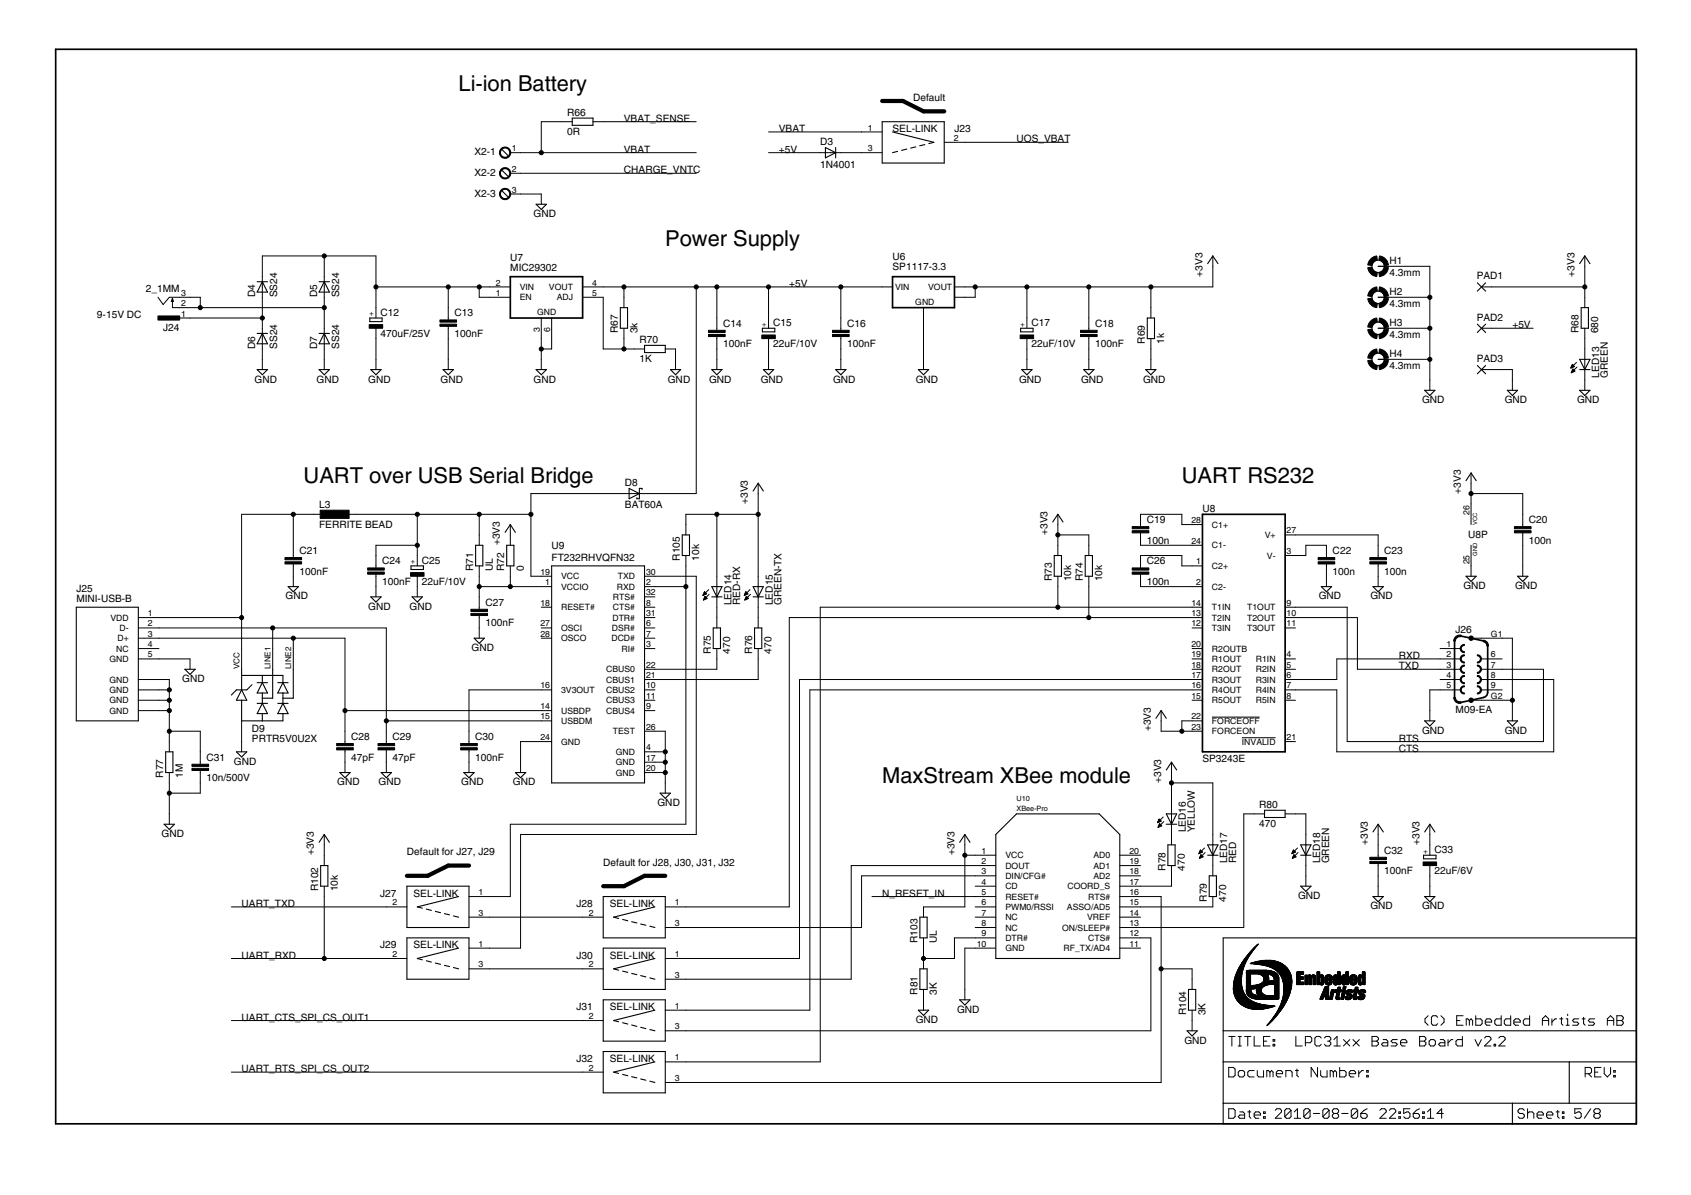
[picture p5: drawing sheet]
<svg xmlns="http://www.w3.org/2000/svg" width="297mm" height="210mm" viewBox="0 0 297 210" stroke-linecap="round" stroke-linejoin="round" font-family="sans-serif">
<defs><g id="words">
<g font-size="4.4">
<text x="80.6" y="15.9">Li-ion Battery</text>
<text x="116.9" y="43.1">Power Supply</text>
<text x="53.3" y="84.9">UART over USB Serial Bridge</text>
<text x="207.6" y="84.9">UART RS232</text>
<text x="155" y="137.5">MaxStream XBee module</text>
</g>
<g font-size="2.1">
<text x="160.4" y="17.7">Default</text>
<text x="99.6" y="23.7">0R</text>
<text x="99.6" y="20.3">R66</text>
<text x="109.6" y="21.4">VBAT_SENSE</text>
<text x="136.8" y="23.2">VBAT</text>
<text x="156.8" y="23.2">SEL-LINK</text>
<text x="167.7" y="23.2">J23</text>
<text x="83.3" y="27.3">X2-1</text>
<text x="109.6" y="26.8">VBAT</text>
<text x="136.8" y="26.8">+5V</text>
<text x="144.1" y="29.4">1N4001</text>
<text x="144.1" y="25.5">D3</text>
<text x="178.6" y="25">UOS_VBAT</text>
<text x="83.3" y="30.9">X2-2</text>
<text x="83.3" y="34.5">X2-3</text>
<text x="109.6" y="30.4">CHARGE_VNTC</text>
<text x="93.7" y="38.2">GND</text>
<text x="89.6" y="47.7">MIC29302</text>
<text x="89.6" y="45.9">U7</text>
<text x="156.8" y="47.5">SP1117-3.3</text>
<text x="156.8" y="45.7">U6</text>
<text x="244.1" y="46.4">H1</text>
<text x="25.6" y="51.3">2_1MM</text>
<text x="44.8" y="52.2" transform="rotate(-90 44.8 52.2)">D4</text>
<text x="48.7" y="52.2" transform="rotate(-90 48.7 52.2)">SS24</text>
<text x="55.7" y="52.2" transform="rotate(-90 55.7 52.2)">D5</text>
<text x="59.6" y="52.2" transform="rotate(-90 59.6 52.2)">SS24</text>
<text x="138.6" y="50.4">+5V</text>
<text x="211.2" y="48.6" transform="rotate(-90 211.2 48.6)">+3V3</text>
<text x="244.1" y="48.5">4.3mm</text>
<text x="244.1" y="54">4.3mm</text>
<text x="244.1" y="51.8">H2</text>
<text x="259.4" y="49.1">PAD1</text>
<text x="276.6" y="48.6" transform="rotate(-90 276.6 48.6)">+3V3</text>
<text x="17" y="55.8">9-15V DC</text>
<text x="28.7" y="58.2">J24</text>
<text x="66.9" y="59.1">470uF/25V</text>
<text x="66.9" y="55.5">C12</text>
<text x="79.8" y="59.2">100nF</text>
<text x="79.8" y="55.6">C13</text>
<text x="108.5" y="58.6" transform="rotate(-90 108.5 58.6)">R67</text>
<text x="112" y="58.6" transform="rotate(-90 112 58.6)">3k</text>
<text x="127" y="57.4">C14</text>
<text x="135.8" y="57.3">C15</text>
<text x="148.8" y="57.4">C16</text>
<text x="181.2" y="57.3">C17</text>
<text x="192.4" y="57.4">C18</text>
<text x="244.1" y="59.4">4.3mm</text>
<text x="244.1" y="57.2">H3</text>
<text x="259.4" y="56.3">PAD2</text>
<text x="265.7" y="57.7">+5V</text>
<text x="277.3" y="58.6" transform="rotate(-90 277.3 58.6)">R68</text>
<text x="280.7" y="58.6" transform="rotate(-90 280.7 58.6)">680</text>
<text x="44.8" y="61.3" transform="rotate(-90 44.8 61.3)">D6</text>
<text x="48.7" y="61.3" transform="rotate(-90 48.7 61.3)">SS24</text>
<text x="55.7" y="61.3" transform="rotate(-90 55.7 61.3)">D7</text>
<text x="59.6" y="61.3" transform="rotate(-90 59.6 61.3)">SS24</text>
<text x="112.3" y="63.7">1K</text>
<text x="112.3" y="60.2">R70</text>
<text x="127" y="61">100nF</text>
<text x="135.8" y="60.9">22uF/10V</text>
<text x="148.8" y="61">100nF</text>
<text x="181.2" y="60.9">22uF/10V</text>
<text x="192.4" y="61">100nF</text>
<text x="201.1" y="60.4" transform="rotate(-90 201.1 60.4)">R69</text>
<text x="204.5" y="60.4" transform="rotate(-90 204.5 60.4)">1k</text>
<text x="244.1" y="64.9">4.3mm</text>
<text x="244.1" y="62.7">H4</text>
<text x="259.4" y="63.6">PAD3</text>
<text x="44.7" y="67.2">GND</text>
<text x="55.6" y="67.2">GND</text>
<text x="64.7" y="67.2">GND</text>
<text x="77.4" y="67.2">GND</text>
<text x="93.7" y="67.2">GND</text>
<text x="117.3" y="67.2">GND</text>
<text x="124.6" y="67.2">GND</text>
<text x="133.6" y="67.2">GND</text>
<text x="146.3" y="67.2">GND</text>
<text x="160.9" y="67.2">GND</text>
<text x="179" y="67.2">GND</text>
<text x="189.9" y="67.2">GND</text>
<text x="200.8" y="67.2">GND</text>
<text x="249.8" y="70.8">GND</text>
<text x="264.3" y="70.8">GND</text>
<text x="277" y="70.8">GND</text>
<text x="280.9" y="66.4" transform="rotate(-90 280.9 66.4)">LED13</text>
<text x="282.5" y="66.4" transform="rotate(-90 282.5 66.4)">GREEN</text>
<text x="56.1" y="89.3">L3</text>
<text x="109.8" y="89.2">BAT60A</text>
<text x="109.8" y="85.3">D8</text>
<text x="131.4" y="88.5" transform="rotate(-90 131.4 88.5)">+3V3</text>
<text x="211.2" y="89.9">U8</text>
<text x="256.6" y="86.7" transform="rotate(-90 256.6 86.7)">+3V3</text>
<text x="56.1" y="92.7">FERRITE BEAD</text>
<text x="87.8" y="95.8" transform="rotate(-90 87.8 95.8)">+3V3</text>
<text x="184" y="94" transform="rotate(-90 184 94)">+3V3</text>
<text x="201.4" y="95.5">100n</text>
<text x="201.4" y="91.9">C19</text>
<text x="257.9" y="94.5">U8P</text>
<text x="268.6" y="95.5">100n</text>
<text x="268.6" y="91.9">C20</text>
<text x="52.6" y="100.9">100nF</text>
<text x="52.6" y="97.3">C21</text>
<text x="67.1" y="99.1">C24</text>
<text x="74.1" y="99.1">C25</text>
<text x="83.1" y="100.3" transform="rotate(-90 83.1 100.3)">R71</text>
<text x="86.5" y="100.3" transform="rotate(-90 86.5 100.3)">UL</text>
<text x="88.6" y="100.3" transform="rotate(-90 88.6 100.3)">R72</text>
<text x="92" y="100.3" transform="rotate(-90 92 100.3)">0</text>
<text x="96.9" y="98.5">FT232RHVQFN32</text>
<text x="96.9" y="96.5">U9</text>
<text x="119.4" y="98.5" transform="rotate(-90 119.4 98.5)">R105</text>
<text x="122.8" y="98.5" transform="rotate(-90 122.8 98.5)">10k</text>
<text x="201.4" y="99.1">C26</text>
<text x="234.1" y="100.9">100n</text>
<text x="234.1" y="97.3">C22</text>
<text x="243.2" y="100.9">100n</text>
<text x="243.2" y="97.3">C23</text>
<text x="13.4" y="105.8">MINI-USB-B</text>
<text x="13.4" y="103.9">J25</text>
<text x="50.2" y="105.3">GND</text>
<text x="64.7" y="107.1">GND</text>
<text x="67.1" y="102.8">100nF</text>
<text x="71.9" y="107.1">GND</text>
<text x="74.1" y="102.7">22uF/10V</text>
<text x="85.3" y="106.4">C27</text>
<text x="128.5" y="106.3" transform="rotate(-90 128.5 106.3)">LED14</text>
<text x="130" y="106.3" transform="rotate(-90 130 106.3)">RED-RX</text>
<text x="135.7" y="106.3" transform="rotate(-90 135.7 106.3)">LED15</text>
<text x="137.3" y="106.3" transform="rotate(-90 137.3 106.3)">GREEN-TX</text>
<text x="184.7" y="102.1" transform="rotate(-90 184.7 102.1)">R73</text>
<text x="188.2" y="102.1" transform="rotate(-90 188.2 102.1)">10k</text>
<text x="190.2" y="102.1" transform="rotate(-90 190.2 102.1)">R74</text>
<text x="193.6" y="102.1" transform="rotate(-90 193.6 102.1)">10k</text>
<text x="201.4" y="102.8">100n</text>
<text x="231.6" y="105.3">GND</text>
<text x="240.7" y="105.3">GND</text>
<text x="257.1" y="103.5">GND</text>
<text x="266.1" y="103.5">GND</text>
<text x="85.3" y="110">100nF</text>
<text x="255.7" y="111.2">J26</text>
<text x="32" y="119.8">GND</text>
<text x="82.8" y="114.4">GND</text>
<text x="124.9" y="114.8" transform="rotate(-90 124.9 114.8)">R75</text>
<text x="128.3" y="114.8" transform="rotate(-90 128.3 114.8)">470</text>
<text x="132.1" y="114.8" transform="rotate(-90 132.1 114.8)">R76</text>
<text x="135.5" y="114.8" transform="rotate(-90 135.5 114.8)">470</text>
<text x="245.7" y="117.6">TXD</text>
<text x="245.7" y="115.7">RXD</text>
<text x="255.7" y="125.3">M09-EA</text>
<text x="44.3" y="130.3">PRTR5V0U2X</text>
<text x="44.3" y="128.5">D9</text>
<text x="61.7" y="130">C28</text>
<text x="68.9" y="130">C29</text>
<text x="83.5" y="130">C30</text>
<text x="202.2" y="128.4" transform="rotate(-90 202.2 128.4)">+3V3</text>
<text x="245.7" y="130.3">RTS</text>
<text x="249.8" y="128.9">GND</text>
<text x="264.3" y="128.9">GND</text>
<text x="28.7" y="136.6" transform="rotate(-90 28.7 136.6)">R77</text>
<text x="32.1" y="136.6" transform="rotate(-90 32.1 136.6)">1M</text>
<text x="36.3" y="137.2">10n/500V</text>
<text x="36.3" y="133.6">C31</text>
<text x="41.1" y="134.3">GND</text>
<text x="59.2" y="138">GND</text>
<text x="61.7" y="133.6">47pF</text>
<text x="66.5" y="138">GND</text>
<text x="68.9" y="133.6">47pF</text>
<text x="81" y="138">GND</text>
<text x="83.5" y="133.6">100nF</text>
<text x="90.1" y="138">GND</text>
<text x="204" y="137.5" transform="rotate(-90 204 137.5)">+3V3</text>
<text x="211.2" y="133.9">SP3243E</text>
<text x="245.7" y="132.1">CTS</text>
<text x="115.5" y="141.6">GND</text>
<text x="221.2" y="141.9">R80</text>
<text x="28.4" y="147">GND</text>
<text x="208.3" y="146.2" transform="rotate(-90 208.3 146.2)">LED16</text>
<text x="209.9" y="146.2" transform="rotate(-90 209.9 146.2)">YELLOW</text>
<text x="221.2" y="145.3">470</text>
<text x="240.3" y="148.4" transform="rotate(-90 240.3 148.4)">+3V3</text>
<text x="243.2" y="149.9">C32</text>
<text x="249.3" y="148.4" transform="rotate(-90 249.3 148.4)">+3V3</text>
<text x="252" y="149.9">C33</text>
<text x="55.1" y="150.2" transform="rotate(-90 55.1 150.2)">+3V3</text>
<text x="71.5" y="150.2">Default for J27, J29</text>
<text x="106" y="152">Default for J28, J30, J31, J32</text>
<text x="167.7" y="150.2" transform="rotate(-90 167.7 150.2)">+3V3</text>
<text x="204.7" y="152.9" transform="rotate(-90 204.7 152.9)">R78</text>
<text x="208.1" y="152.9" transform="rotate(-90 208.1 152.9)">470</text>
<text x="215.6" y="151.7" transform="rotate(-90 215.6 151.7)">LED17</text>
<text x="217.1" y="151.7" transform="rotate(-90 217.1 151.7)">RED</text>
<text x="231.9" y="151.7" transform="rotate(-90 231.9 151.7)">LED18</text>
<text x="233.5" y="151.7" transform="rotate(-90 233.5 151.7)">GREEN</text>
<text x="243.2" y="153.6">100nF</text>
<text x="252" y="153.5">22uF/6V</text>
<text x="42.4" y="159.3">UART_TXD</text>
<text x="55.9" y="156.6" transform="rotate(-90 55.9 156.6)">R102</text>
<text x="59.3" y="156.6" transform="rotate(-90 59.3 156.6)">10k</text>
<text x="66.8" y="157.5">J27</text>
<text x="72.6" y="157.5">SEL-LINK</text>
<text x="101.3" y="159.3">J28</text>
<text x="107.1" y="159.3">SEL-LINK</text>
<text x="155" y="157.5">N_RESET_IN</text>
<text x="212" y="158.4" transform="rotate(-90 212 158.4)">R79</text>
<text x="215.4" y="158.4" transform="rotate(-90 215.4 158.4)">470</text>
<text x="228" y="157.9">GND</text>
<text x="240.7" y="159.7">GND</text>
<text x="249.8" y="159.7">GND</text>
<text x="66.8" y="166.5">J29</text>
<text x="72.6" y="166.5">SEL-LINK</text>
<text x="161.2" y="165.6" transform="rotate(-90 161.2 165.6)">R103</text>
<text x="164.6" y="165.6" transform="rotate(-90 164.6 165.6)">UL</text>
<text x="42.4" y="168.4">UART_RXD</text>
<text x="101.3" y="168.4">J30</text>
<text x="107.1" y="168.4">SEL-LINK</text>
<text x="42.4" y="179.3">UART_CTS_SPI_CS_OUT1</text>
<text x="101.3" y="177.4">J31</text>
<text x="107.1" y="177.4">SEL-LINK</text>
<text x="160.9" y="179.7">GND</text>
<text x="161.2" y="174.7" transform="rotate(-90 161.2 174.7)">R81</text>
<text x="164.6" y="174.7" transform="rotate(-90 164.6 174.7)">3K</text>
<text x="168.1" y="177.9">GND</text>
<text x="208.3" y="178.3" transform="rotate(-90 208.3 178.3)">R104</text>
<text x="211.8" y="178.3" transform="rotate(-90 211.8 178.3)">3K</text>
<text x="208.1" y="183.3">GND</text>
<text x="42.4" y="188.3">UART_RTS_SPI_CS_OUT2</text>
<text x="101.3" y="186.5">J32</text>
<text x="107.1" y="186.5">SEL-LINK</text>
</g>
<g font-size="1.8">
<text x="152.5" y="22.9">1</text>
<text x="89.9" y="26.6">1</text>
<text x="152.5" y="26.6">3</text>
<text x="167.5" y="24.7">2</text>
<text x="89.9" y="30.2">2</text>
<text x="89.9" y="33.8">3</text>
<text x="31.8" y="52">3</text>
<text x="31.8" y="53.8">2</text>
<text x="87.1" y="50.2">2</text>
<text x="87.1" y="52">1</text>
<text x="91.3" y="50.9">VIN</text>
<text x="91.3" y="52.8">EN</text>
<text x="96.4" y="50.9">VOUT</text>
<text x="97.8" y="52.8">ADJ</text>
<text x="104" y="50.2">4</text>
<text x="104" y="52">5</text>
<text x="157.2" y="50.9">VIN</text>
<text x="160.8" y="53.5">GND</text>
<text x="163" y="50.9">VOUT</text>
<text x="31.8" y="55.6">1</text>
<text x="94.4" y="55.3">GND</text>
<text x="94.8" y="58.4" transform="rotate(-90 94.8 58.4)">3</text>
<text x="96.6" y="58.4" transform="rotate(-90 96.6 58.4)">6</text>
<text x="209.3" y="91.9">28</text>
<text x="209.3" y="95.5">24</text>
<text x="212.9" y="92.7">C1+</text>
<text x="222.2" y="94.5">V+</text>
<text x="226" y="93.7">27</text>
<text x="258.2" y="90.5" transform="rotate(-90 258.2 90.5)">26</text>
<text x="94.9" y="101">19</text>
<text x="98.6" y="101.8">VCC</text>
<text x="108.5" y="101.8">TXD</text>
<text x="113.5" y="101">30</text>
<text x="210.1" y="99.1">1</text>
<text x="212.9" y="96.3">C1-</text>
<text x="212.9" y="99.9">C2+</text>
<text x="222.6" y="98.1">V-</text>
<text x="226" y="97.3">3</text>
<text x="258.2" y="99.1" transform="rotate(-90 258.2 99.1)">25</text>
<text x="94.9" y="106.4">18</text>
<text x="95.8" y="102.8">1</text>
<text x="98.6" y="103.6">VCCIO</text>
<text x="98.6" y="107.2">RESET#</text>
<text x="107.7" y="105.4">RTS#</text>
<text x="107.7" y="107.2">CTS#</text>
<text x="108.3" y="103.6">RXD</text>
<text x="113.5" y="102.8">2</text>
<text x="113.5" y="104.6">32</text>
<text x="113.5" y="106.4">8</text>
<text x="209.3" y="106.4">14</text>
<text x="210.1" y="102.8">2</text>
<text x="212.9" y="103.6">C2-</text>
<text x="212.9" y="107.2">T1IN</text>
<text x="219.1" y="107.2">T1OUT</text>
<text x="226" y="106.4">9</text>
<text x="19.4" y="109">VDD</text>
<text x="20.6" y="112.6">D+</text>
<text x="21" y="110.8">D-</text>
<text x="26" y="108.2">1</text>
<text x="26" y="110">2</text>
<text x="26" y="111.9">3</text>
<text x="26" y="113.7">4</text>
<text x="94.9" y="111.9">28</text>
<text x="94.9" y="110">27</text>
<text x="98.6" y="112.7">OSCO</text>
<text x="98.6" y="110.8">OSCI</text>
<text x="107.4" y="112.6">DCD#</text>
<text x="107.5" y="110.8">DSR#</text>
<text x="107.6" y="109">DTR#</text>
<text x="113.5" y="108.2">31</text>
<text x="113.5" y="110">6</text>
<text x="113.5" y="111.9">7</text>
<text x="113.5" y="113.7">3</text>
<text x="209.3" y="108.2">13</text>
<text x="209.3" y="110">12</text>
<text x="209.3" y="113.7">20</text>
<text x="212.9" y="109">T2IN</text>
<text x="212.9" y="110.8">T3IN</text>
<text x="219.1" y="109">T2OUT</text>
<text x="219.1" y="110.8">T3OUT</text>
<text x="226" y="108.2">10</text>
<text x="226" y="110">11</text>
<text x="254.1" y="113.7">1</text>
<text x="261.9" y="111.9">G1</text>
<text x="19.2" y="116.3">GND</text>
<text x="19.2" y="119.9">GND</text>
<text x="20.4" y="114.5">NC</text>
<text x="26" y="115.5">5</text>
<text x="106.5" y="118.1">CBUS0</text>
<text x="106.5" y="119.9">CBUS1</text>
<text x="109.2" y="114.5">RI#</text>
<text x="113.5" y="117.3">22</text>
<text x="113.5" y="119.1">21</text>
<text x="209.3" y="115.5">19</text>
<text x="209.3" y="117.3">18</text>
<text x="209.3" y="119.1">17</text>
<text x="212.9" y="116.3">R1OUT</text>
<text x="212.9" y="118.1">R2OUT</text>
<text x="212.9" y="114.5">R2OUTB</text>
<text x="212.9" y="119.9">R3OUT</text>
<text x="220.6" y="116.3">R1IN</text>
<text x="220.6" y="118.1">R2IN</text>
<text x="220.6" y="119.9">R3IN</text>
<text x="226" y="115.5">4</text>
<text x="226" y="117.3">5</text>
<text x="226" y="119.1">6</text>
<text x="254.1" y="115.5">2</text>
<text x="254.1" y="117.3">3</text>
<text x="254.1" y="119.1">4</text>
<text x="261.9" y="115.5">6</text>
<text x="261.9" y="117.3">7</text>
<text x="261.9" y="119.1">8</text>
<text x="19.2" y="121.7">GND</text>
<text x="19.2" y="123.5">GND</text>
<text x="19.2" y="125.3">GND</text>
<text x="94.9" y="120.9">16</text>
<text x="94.9" y="124.6">14</text>
<text x="98.6" y="121.7">3V3OUT</text>
<text x="98.6" y="125.4">USBDP</text>
<text x="106.5" y="121.7">CBUS2</text>
<text x="106.5" y="123.5">CBUS3</text>
<text x="106.5" y="125.3">CBUS4</text>
<text x="113.5" y="120.9">10</text>
<text x="113.5" y="122.7">11</text>
<text x="113.5" y="124.6">9</text>
<text x="209.3" y="120.9">16</text>
<text x="209.3" y="122.7">15</text>
<text x="212.9" y="121.7">R4OUT</text>
<text x="212.9" y="123.5">R5OUT</text>
<text x="220.6" y="121.7">R4IN</text>
<text x="220.6" y="123.5">R5IN</text>
<text x="226" y="120.9">7</text>
<text x="226" y="122.7">8</text>
<text x="254.1" y="120.9">5</text>
<text x="261.9" y="120.9">9</text>
<text x="261.9" y="122.7">G2</text>
<text x="94.9" y="126.4">15</text>
<text x="94.9" y="130">24</text>
<text x="98.6" y="127.2">USBDM</text>
<text x="98.6" y="130.8">GND</text>
<text x="107.7" y="129">TEST</text>
<text x="113.5" y="131.8">4</text>
<text x="113.5" y="128.2">26</text>
<text x="209.3" y="126.4">22</text>
<text x="209.3" y="128.2">23</text>
<text x="212.9" y="127.2">FORCEOFF</text>
<text x="212.9" y="129">FORCEON</text>
<text x="218.1" y="130.8">INVALID</text>
<text x="226" y="130">21</text>
<text x="108.2" y="132.6">GND</text>
<text x="108.2" y="134.4">GND</text>
<text x="108.2" y="136.2">GND</text>
<text x="113.5" y="133.6">17</text>
<text x="113.5" y="135.4">20</text>
<text x="172.4" y="150">1</text>
<text x="198.4" y="150">20</text>
<text x="172.4" y="151.8">2</text>
<text x="172.4" y="153.6">3</text>
<text x="172.4" y="155.4">4</text>
<text x="176.6" y="150.8">VCC</text>
<text x="176.6" y="152.6">DOUT</text>
<text x="176.6" y="154.4">DIN/CFG#</text>
<text x="192.1" y="154.4">AD2</text>
<text x="192.1" y="152.6">AD1</text>
<text x="192.1" y="150.8">AD0</text>
<text x="198.4" y="155.4">17</text>
<text x="198.4" y="153.6">18</text>
<text x="198.4" y="151.8">19</text>
<text x="69" y="159">2</text>
<text x="84" y="157.2">1</text>
<text x="84" y="160.9">3</text>
<text x="103.4" y="160.9">2</text>
<text x="118.5" y="159">1</text>
<text x="172.4" y="157.2">5</text>
<text x="172.4" y="159">6</text>
<text x="172.4" y="160.9">7</text>
<text x="176.6" y="156.2">CD</text>
<text x="176.6" y="158">RESET#</text>
<text x="176.6" y="159.8">PWM0/RSSI</text>
<text x="176.6" y="161.6">NC</text>
<text x="187.4" y="159.8">ASSO/AD5</text>
<text x="187.5" y="156.2">COORD_S</text>
<text x="191" y="161.6">VREF</text>
<text x="191.1" y="158">RTS#</text>
<text x="198.4" y="160.9">14</text>
<text x="198.4" y="159">15</text>
<text x="198.4" y="157.2">16</text>
<text x="84" y="166.3">1</text>
<text x="118.5" y="162.7">3</text>
<text x="171.6" y="166.3">10</text>
<text x="172.4" y="162.7">8</text>
<text x="172.4" y="164.5">9</text>
<text x="176.6" y="163.5">NC</text>
<text x="176.6" y="165.3">DTR#</text>
<text x="176.6" y="167.1">GND</text>
<text x="186.6" y="163.5">ON/SLEEP#</text>
<text x="186.8" y="167.1">RF_TX/AD4</text>
<text x="191.1" y="165.3">CTS#</text>
<text x="198.4" y="166.3">11</text>
<text x="198.4" y="164.5">12</text>
<text x="198.4" y="162.7">13</text>
<text x="69" y="168.1">2</text>
<text x="84" y="169.9">3</text>
<text x="103.4" y="169.9">2</text>
<text x="118.5" y="168.1">1</text>
<text x="118.5" y="171.7">3</text>
<text x="103.4" y="179">2</text>
<text x="118.5" y="177.2">1</text>
<text x="118.5" y="180.8">3</text>
<text x="103.4" y="188.1">2</text>
<text x="118.5" y="186.3">1</text>
<text x="118.5" y="189.9">3</text>
</g>
<g font-size="1.6">
<text x="42.1" y="117.6" transform="rotate(-90 42.1 117.6)">VCC</text>
<text x="47.5" y="117.6" transform="rotate(-90 47.5 117.6)">LINE1</text>
<text x="51.2" y="117.6" transform="rotate(-90 51.2 117.6)">LINE2</text>
</g>
<g font-size="1.5">
<text x="65.6" y="55.6" transform="rotate(-90 65.6 55.6)">+</text>
<text x="134.6" y="57.4" transform="rotate(-90 134.6 57.4)">+</text>
<text x="180" y="57.4" transform="rotate(-90 180 57.4)">+</text>
<text x="72.9" y="99.1" transform="rotate(-90 72.9 99.1)">+</text>
<text x="178.6" y="142.5">XBee-Pro</text>
<text x="178.6" y="140.7">U10</text>
<text x="250.7" y="149.9" transform="rotate(-90 250.7 149.9)">+</text>
</g>
<g font-size="1.2">
<text x="259.5" y="92.1" transform="rotate(-90 259.5 92.1)">VCC</text>
<text x="259.5" y="97.6" transform="rotate(-90 259.5 97.6)">GND</text>
</g>
</g></defs>
<g fill="#000" stroke="#000" stroke-width=".18">
<path d="M89.6 26.8h1.8zM89.6 30.4h1.8zM89.6 34.1h1.8zM91.4 34.1h3.7zM91.4 26.8h3.7zM95.1 34.1v1.8zM95.1 26.8h27.2zM95.1 21.4v5.4zM98.7 21.4h1.8zM95.1 21.4h3.6zM104.2 21.4h1.8zM106 21.4h16.3z"/>
<path d="M91.4 30.4h30.9zM144.1 26.8h1.8zM135 26.8h9.1zM145.9 26.8h1.8zM147.7 26.8h3.6zM151.3 23.2h3.7zM151.3 26.8h3.7zM135 23.2h16.3zM165.9 25h3.6zM169.5 25h18.1zM27.7 52.2l1 1.3zM29.7 52.2l-1 1.3z"/>
<path d="M30.3 52.4v1.6zM29.7 52.2h1.9zM30.3 54h1.3zM31.6 55.9h1.8zM31.6 52.2h1.8zM31.6 54h1.8zM33.4 55.9h12.7zM33.4 54h1.8zM33.4 52.2h1.8zM35.2 52.2v1.8zM46.1 50.4v1.8zM46.1 48.6v1.8z"/>
<path d="M46.1 57.7v1.8zM46.1 45v3.6zM46.1 45h10.9zM46.1 55.9v1.8zM46.1 52.2v3.7zM57 50.4v1.8zM57 48.6v1.8zM57 57.7v1.8zM57 45h9zM57 45v3.6zM57 54v3.7zM57 52.2v1.8z"/>
<path d="M35.2 54h21.8zM66 57.7v1.8zM66 54v1.9zM66 45v5.4zM66 50.4v3.6zM66 50.4h12.7zM78.7 54v1.9zM78.7 57.7v1.8zM78.7 55.9v.3zM78.7 57.3v.4zM78.7 50.4v3.6zM78.7 50.4h5.5z"/>
<path d="M84.2 50.4v1.8zM86 50.4h3.6zM86 52.2h3.6zM84.2 50.4h1.8zM84.2 52.2h1.8zM95.1 55.9v3.6zM96.9 55.9v3.6zM96.9 59.5v1.8zM102.3 50.4h3.7zM102.3 52.2h3.7zM109.6 52.2v1.8zM109.6 57.7v1.8z"/>
<path d="M106 50.4h3.6zM109.6 50.4v1.8zM109.6 50.4h12.7zM125.9 55.9v1.8zM125.9 57.7v.3zM125.9 59.1v.4zM125.9 50.4v5.5zM125.9 50.4h9.1zM122.3 50.4h3.6zM135 55.9v1.8zM135 50.4v5.5zM147.7 55.9v1.8z"/>
<path d="M147.7 57.7v.3zM147.7 59.1v.4zM135 50.4h12.7zM147.7 50.4v5.5zM155 50.4h1.8zM147.7 50.4h7.3zM162.2 54v1.9zM167.7 50.4h1.8zM167.7 52.2h1.8zM169.5 50.4h1.8zM169.5 52.2h1.8zM171.3 50.4h9.1z"/>
<path d="M171.3 50.4v1.8zM180.4 55.9v1.8zM180.4 50.4h10.9zM180.4 50.4v5.5zM191.3 55.9v1.8zM191.3 57.7v.3zM191.3 59.1v.4zM191.3 50.4h10.9zM191.3 50.4v5.5zM202.2 54v1.9zM202.2 50.4v3.6zM202.2 50.4h10.8z"/>
<path d="M213 45v1.8zM213 46.8v3.6zM242.1 46.8h1.8zM242.1 52.2h1.8zM242.1 57.7h1.8zM242.1 57.7h9.1zM251.2 52.2v5.5zM242.1 52.2h9.1zM251.2 46.8v5.4zM242.1 46.8h9.1zM260.2 50.4h1.8zM260.2 57.7h1.8z"/>
<path d="M262 50.4h16.4zM262 57.7h7.3zM278.4 52.2v1.8zM278.4 57.7v1.8zM278.4 45v1.8zM278.4 50.4v1.8zM278.4 46.8v3.6zM46.1 63.1v1.8zM46.1 59.5v1.8zM46.1 61.3v1.8zM57 63.1v1.8zM57 59.5v1.8z"/>
<path d="M57 61.3v1.8zM66 63.1v1.8zM66 59.5v3.6zM78.7 63.1v1.8zM78.7 59.5v3.6zM95.1 63.1v1.8zM95.1 61.3v1.8zM95.1 59.5v1.8zM95.1 61.3h1.8zM106 52.2v9.1zM109.6 59.5v1.8zM106 61.3h3.6z"/>
<path d="M111.4 61.3h1.8zM109.6 61.3h1.8zM116.9 61.3h1.8zM118.7 63.1v1.8zM118.7 61.3v1.8zM125.9 59.5v1.8zM125.9 63.1v1.8zM125.9 61.3v1.8zM135 63.1v1.8zM135 59.5v1.8zM135 61.3v1.8zM147.7 59.5v1.8z"/>
<path d="M147.7 63.1v1.8zM147.7 61.3v1.8zM162.2 63.1v1.8zM162.2 55.9v7.2zM180.4 59.5v1.8zM180.4 63.1v1.8zM180.4 61.3v1.8zM191.3 59.5v1.8zM191.3 63.1v1.8zM191.3 61.3v1.8zM202.2 59.5v1.8zM202.2 63.1v1.8z"/>
<path d="M202.2 61.3v1.8zM242.1 63.1h1.8zM251.2 66.7v1.9zM251.2 63.1v3.6zM242.1 63.1h9.1zM251.2 57.7v5.4zM260.2 64.9h1.8zM262 64.9h3.7zM265.7 66.7v1.9zM265.7 64.9v1.8zM276.2 64l-.3 .6zM276 64.5h.2z"/>
<path d="M276 64.5h.4zM276.3 64.8l-.3 .7zM276.1 64.4h.5zM276.1 65.4h.1zM276.1 64.3h.4zM276.1 65.3h.3zM276.1 64.2h.3zM276.1 65.2h.5zM276.1 64.1h.2zM276.2 65.2h.4zM276.2 65.1h.3zM276.2 64l.4 .4z"/>
<path d="M276.2 65h.2zM276.2 64.9h.2zM276.3 64.8l.3 .4zM275.9 64.6l.7-.2zM276 65.5l.6-.3zM276.9 63.6l-1 1zM277 64.5l-1 1zM278.4 64.9v1.8zM278.4 61.3v1.8zM278.4 63.1v1.8zM278.4 66.7v1.9zM278.4 59.5v1.8z"/>
<path d="M42.4 90.3h9.1zM51.5 95.8v1.8zM51.5 97.6v.4zM51.5 99v.4zM51.5 90.3v5.5zM55.2 90.3h1.8zM51.5 90.3h3.7zM60.6 90.3h1.8zM66 97.6v1.8zM66 99.4v.4zM66 95.8v1.8zM66 95.8h7.3z"/>
<path d="M73.3 97.6v1.8zM73.3 95.8v1.8zM73.3 90.3v5.5zM62.4 90.3h10.9zM73.3 90.3h10.9zM84.2 94v1.8zM84.2 90.3h9.1zM84.2 90.3v3.7zM89.6 94v1.8zM89.6 92.1v1.9zM93.3 86.7v3.6zM93.3 86.7h16.3z"/>
<path d="M109.6 86.7h1.8zM111.4 86.7h1.8zM113.2 86.7h9.1zM120.5 92.1v1.9zM120.5 97.6v1.8zM120.5 90.3v1.8zM122.3 50.4v36.3zM125.9 90.3v10.9zM120.5 90.3h5.4zM133.2 84.9v1.8zM133.2 86.7v3.6zM125.9 90.3h7.3z"/>
<path d="M185.8 95.8v1.8zM185.8 90.3v1.8zM185.8 92.1v1.9zM185.8 94v1.8zM185.8 94h5.5zM191.3 95.8v1.8zM191.3 94v1.8zM200.3 97.6v1.8zM200.3 99.4v.4zM200.3 90.3v1.8zM200.3 94v1.8zM200.3 92.1v.4z"/>
<path d="M200.3 93.6v.4zM200.3 97.6h7.3zM200.3 90.3h7.3zM207.6 97.6v1.8zM207.6 99.4h1.8zM207.6 90.3v1.8zM207.6 92.1h1.8zM209.4 92.1h1.8zM209.4 95.8h1.8zM209.4 99.4h1.8zM200.3 95.8h9.1zM225.7 94h1.9z"/>
<path d="M225.7 97.6h1.9zM227.6 94h14.5zM227.6 97.6h1.8zM229.4 95.8v1.8zM229.4 95.8h3.6zM233 95.8v1.8zM233 97.6v.4zM233 99v.4zM242.1 95.8v1.8zM242.1 97.6v.4zM242.1 99v.4zM242.1 94v1.8z"/>
<path d="M258.4 99.4v1.8zM258.4 88.5v3.6zM258.4 95.8v3.6zM258.4 83.1v1.8zM258.4 84.9v1.8zM258.4 86.7v1.8zM258.4 86.7h9.1zM267.5 90.3v1.8zM267.5 94v1.8zM267.5 92.1v.4zM267.5 93.6v.4zM267.5 99.4v1.8z"/>
<path d="M267.5 95.8v3.6zM267.5 86.7v3.6zM24.3 108.5h3.6zM24.3 110.3h3.6zM24.3 112.1h3.6zM24.3 113.9h3.6zM24.3 115.7h3.6zM24.3 119.4h3.6zM27.9 115.7h5.5zM27.9 112.1h23.6zM27.9 110.3h20zM27.9 108.5h14.5z"/>
<path d="M27.9 119.4h1.8zM29.7 119.4v1.8zM33.4 115.7v1.9zM42.4 113.9v3.7zM42.4 90.3v18.2zM42.4 108.5v5.4zM47.9 113.9v3.7zM47.9 110.3h20zM47.9 110.3v3.6zM51.5 99.4v1.8zM51.5 101.2v1.8zM51.5 113.9v3.7z"/>
<path d="M51.5 112.1h9.1zM51.5 112.1v1.8zM66 101.2v1.8zM66 100.9v.3zM66 103v1.8zM73.3 101.2v1.8zM73.3 103v1.8zM84.2 99.4v1.8zM84.2 104.8v1.9zM84.2 108.5v1.8zM84.2 106.7v.3zM84.2 108.1v.4z"/>
<path d="M84.2 110.3v1.8zM84.2 101.2v1.8zM84.2 103v1.8zM89.6 99.4v1.8zM84.2 103h5.4zM89.6 101.2v1.8zM93.3 90.3v10.9zM95.1 101.2h1.8zM95.1 112.1h1.8zM95.1 110.3h1.8zM95.1 103h1.8zM95.1 106.7h1.8z"/>
<path d="M93.3 101.2h1.8zM89.6 103h5.5zM113.2 101.2h1.8zM113.2 103h1.8zM113.2 104.8h1.8zM113.2 106.7h1.8zM113.2 108.5h1.8zM113.2 110.3h1.8zM113.2 112.1h1.8zM113.2 113.9h1.8zM113.2 117.6h1.8zM113.2 119.4h1.8z"/>
<path d="M115 117.6h10.9zM115 119.4h18.2zM115 103h5.5zM115 101.2h7.3zM120.5 99.4v3.6zM123.8 103.9l-.3 .7zM123.5 104.5h.2zM123.5 104.4h.3zM123.6 104.4h.4zM123.8 104.8l-.2 .6zM123.6 104.3h.5zM123.6 105.3h.3z"/>
<path d="M123.7 104.2h.3zM123.7 105.2h.3zM123.7 104.1h.2zM123.7 105.1h.5zM123.7 104h.1zM123.7 105h.4zM123.8 103.9l.3 .4zM123.8 105h.2zM123.8 104.9h.2zM123.8 104.8l.4 .3zM123.5 104.6l.6-.3zM123.6 105.4l.6-.3z"/>
<path d="M124.5 103.6l-1 1zM124.6 104.4l-1 1zM125.9 104.8v1.9zM125.9 101.2v1.8zM125.9 103v1.8zM125.9 108.5v1.8zM125.9 113.9v1.8zM125.9 115.7v1.9zM125.9 106.7v1.8zM131 103.9l-.3 .7zM130.8 104.5h.1zM130.8 104.4h.3z"/>
<path d="M130.8 104.4h.5zM131.1 104.8l-.3 .6zM130.9 104.3h.4zM130.9 105.3h.2zM130.9 104.2h.4zM130.9 105.2h.4zM130.9 104.1h.3zM131 105.1h.5zM131 104h.1zM131 105h.4zM131 103.9l.4 .4zM131 105h.3z"/>
<path d="M131 104.9h.2zM131.1 104.8l.4 .3zM130.7 104.6l.7-.3zM130.8 105.4l.7-.3zM131.7 103.6l-1 1zM131.8 104.4l-1 1zM133.2 104.8v1.9zM133.2 101.2v1.8zM133.2 103v1.8zM133.2 108.5v1.8zM133.2 113.9v1.8zM133.2 90.3v10.9z"/>
<path d="M133.2 115.7v3.7zM133.2 106.7v1.8zM138.6 108.5v50.8zM140.4 119.4h69zM140.4 119.4v49zM144.1 106.7h41.7zM185.8 101.2v1.8zM185.8 103v3.7zM191.3 101.2v1.8zM191.3 108.5h18.1zM191.3 103v5.5zM138.6 108.5h52.7z"/>
<path d="M200.3 101.2v1.8zM200.3 100.9v.3zM209.4 103h1.8zM209.4 106.7h1.8zM209.4 108.5h1.8zM209.4 115.7h1.8zM209.4 117.6h1.8zM209.4 110.3h1.8zM209.4 113.9h1.8zM209.4 119.4h1.8zM200.3 103h9.1zM185.8 106.7h23.6z"/>
<path d="M225.7 106.7h1.9zM225.7 108.5h1.9zM225.7 115.7h1.9zM225.7 117.6h1.9zM225.7 110.3h1.9zM225.7 119.4h1.9zM227.6 108.5h10.8zM227.6 119.4h7.2zM233 99.4v1.8zM233 101.2v1.8zM234.8 115.7v3.7zM227.6 106.7h9z"/>
<path d="M238.4 108.5v9.1zM242.1 99.4v1.8zM242.1 101.2v1.8zM253 113.9h3.6zM253 115.7h3.6zM253 117.6h3.6zM253 119.4h3.6zM238.4 117.6h14.6zM234.8 115.7h18.2zM258.4 112.1h1.8zM260.2 115.7h3.7zM260.2 117.6h3.7z"/>
<path d="M260.2 119.4h3.7zM260.2 112.1h3.7zM263.9 112.1h1.8zM263.9 117.6h7.2zM265.7 112.1v10.9zM271.1 117.6v12.7zM263.9 119.4h9zM24.3 121.2h3.6zM24.3 123h3.6zM24.3 124.8h3.6zM27.9 121.2h1.8zM27.9 123h1.8z"/>
<path d="M27.9 124.8h1.8zM29.7 130.3v1.8zM29.7 135.7v1.8zM29.7 137.5v1.8zM29.7 121.2v1.8zM29.7 123v1.8zM29.7 124.8v3.6zM29.7 128.4v1.9zM35.2 132.1v1.8zM35.2 135.7v1.8zM35.2 133.9v.3zM35.2 135.3v.4z"/>
<path d="M35.2 137.5v1.8zM29.7 139.3h5.5zM35.2 128.4v3.7zM29.7 128.4h5.5zM42.4 126.6v3.7zM42.4 130.3v1.8zM60.6 128.4v1.9zM60.6 132.1v1.8zM60.6 130.3v.3zM60.6 131.7v.4zM60.6 133.9v1.8zM60.6 124.8v3.6z"/>
<path d="M60.6 112.1v12.7zM67.9 128.4v1.9zM67.9 132.1v1.8zM67.9 130.3v.3zM67.9 131.7v.4zM67.9 133.9v1.8zM67.9 126.6v1.8zM67.9 110.3v16.3zM82.4 128.4v1.9zM82.4 132.1v1.8zM82.4 130.3v.3zM82.4 131.7v.4z"/>
<path d="M82.4 133.9v1.8zM82.4 121.2v7.2zM91.4 133.9v1.8zM91.4 130.3v3.6zM95.1 121.2h1.8zM95.1 124.8h1.8zM95.1 126.6h1.8zM95.1 130.3h1.8zM91.4 130.3h3.7zM60.6 124.8h34.5zM67.9 126.6h27.2zM82.4 121.2h12.7z"/>
<path d="M113.2 132.1h1.8zM113.2 121.2h1.8zM113.2 123h1.8zM113.2 124.8h1.8zM113.2 133.9h1.8zM113.2 128.4h1.8zM113.2 135.7h1.8zM115 128.4h1.9zM115 132.1h1.9zM115 133.9h1.9zM115 135.7h1.9zM116.9 137.5v1.8z"/>
<path d="M116.9 128.4v3.7zM116.9 132.1v1.8zM116.9 133.9v1.8zM116.9 135.7v1.8zM204 124.8v1.8zM204 126.6v1.8zM205.8 133.9v1.8zM205.8 135.7v1.8zM205.8 137.5h7.2zM204 128.4h3.6zM207.6 126.6v1.8zM209.4 126.6h1.8z"/>
<path d="M209.4 128.4h1.8zM209.4 121.2h1.8zM209.4 123h1.8zM207.6 128.4h1.8zM207.6 126.6h1.8zM142.3 121.2h67.1zM212.9 126h8.4zM218.1 129.6h6zM225.7 130.3h1.9zM225.7 121.2h1.9zM225.7 123h1.9zM227.6 121.2h7.2z"/>
<path d="M234.8 121.2v10.9zM234.8 132.1h38.1zM236.6 106.7v23.6zM251.2 124.8v1.8zM251.2 121.2v3.6zM253 121.2h3.6zM251.2 121.2h1.8zM258.4 123h1.8zM260.2 121.2h3.7zM260.2 123h3.7zM263.9 123h1.8zM265.7 124.8v1.8z"/>
<path d="M265.7 123v1.8zM236.6 130.3h34.5zM272.9 119.4v12.7zM29.7 143v1.8zM29.7 139.3v3.7zM40.6 159.3h27.3zM57 150.2v1.8zM57 155.7v1.8zM57 146.6v1.8zM57 148.4v1.8zM57 157.5v10.9zM67.9 159.3h3.6z"/>
<path d="M82.4 157.5h3.6zM86 157.5h3.6zM89.6 144.8v12.7zM89.6 144.8h30.9zM91.4 146.6h30.9zM116.9 159.3h3.6zM120.5 103v41.8zM122.3 101.2v45.4zM120.5 159.3h18.1zM162.2 159.3v1.8zM162.2 159.3h7.3zM169.5 146.6v1.8z"/>
<path d="M169.5 148.4v1.8zM169.5 150.2v9.1zM171.3 150.2h3.6zM171.3 152h3.6zM171.3 153.8h3.6zM171.3 155.7h3.6zM171.3 157.5h3.6zM171.3 159.3h3.6zM169.5 150.2h1.8zM151.3 153.8h20zM149.5 152h21.8zM153.2 157.5h18.1z"/>
<path d="M196.7 159.3h3.6zM196.7 157.5h3.6zM196.7 155.7h3.6zM196.7 153.8h3.6zM196.7 152h3.6zM196.7 150.2h3.6zM200.3 155.7h5.5zM200.3 159.3h12.7zM200.3 157.5h3.7zM203.6 143.9l-.3 .6zM203.4 144.4h.2zM203.4 144.3h.4z"/>
<path d="M203.7 144.7l-.3 .6zM203.5 144.2h.4zM203.5 145.2h.1zM203.5 145.2h.3zM203.5 144.1h.3zM203.5 145.1h.5zM203.5 144h.3zM203.6 145h.4zM203.6 144.9h.3zM203.6 143.9l.4 .3zM203.6 144.8h.3zM203.7 144.8h.1z"/>
<path d="M203.7 144.7l.4 .4zM203.3 144.5l.7-.3zM204 157.5v12.7zM203.4 145.3l.7-.2zM204.3 143.5l-1 1zM204.4 144.3l-1 1zM205.8 144.8v1.8zM205.8 141.1v1.9zM205.8 143v1.8zM205.8 146.6v1.8zM205.8 152v1.8zM205.8 137.5v3.6z"/>
<path d="M205.8 153.8v1.9zM210.9 149.3l-.3 .6zM210.6 149.9h.2zM210.7 149.8h.2zM210.7 149.7h.4zM210.9 150.1l-.2 .7zM210.7 149.6h.5zM210.7 150.6h.3zM210.8 149.6h.3zM210.8 150.6h.3zM210.8 149.5h.2zM210.8 150.5h.5z"/>
<path d="M210.8 149.4h.2zM210.8 150.4h.4zM210.9 149.3l.3 .4zM210.9 150.3h.3zM210.9 150.3h.2zM210.9 150.1l.4 .4zM210.6 149.9l.6-.2zM210.7 150.8l.6-.3zM211.6 148.9l-1 1zM211.7 149.8l-1 1zM213 152v1.8zM213 157.5v1.8z"/>
<path d="M213 150.2v1.8zM213 146.6v1.8zM213 148.4v1.8zM213 137.5v9.1zM218.5 143h1.8zM220.3 143h1.8zM227.2 149.3l-.3 .6zM226.9 149.9h.2zM227 149.8h.3zM227.3 150.1l-.3 .7zM227 149.7h.5zM227.1 149.6h.4z"/>
<path d="M227.1 150.6h.2zM227.1 150.6h.4zM227.1 149.5h.3zM227.1 150.5h.5zM227.2 149.4h.1zM227.2 150.4h.4zM227.2 149.3l.4 .4zM227.2 150.3h.3zM227.2 150.3h.2zM227.3 150.1l.3 .4zM226.9 149.9l.7-.2zM225.7 143h1.9z"/>
<path d="M227 150.8l.6-.3zM227.9 148.9l-1 1zM228 149.8l-1 1zM229.4 150.2v1.8zM229.4 146.6v1.8zM229.4 148.4v1.8zM229.4 153.8v1.9zM229.4 152v1.8zM229.4 143v3.6zM227.6 143h1.8zM242.1 148.4v1.8zM242.1 152v1.8z"/>
<path d="M242.1 150.2v.4zM242.1 151.7v.3zM242.1 155.7v1.8zM242.1 144.8v1.8zM242.1 153.8v1.9zM242.1 146.6v1.8zM251.2 155.7v1.8zM251.2 144.8v1.8zM251.2 152v1.8zM251.2 148.4v1.8zM251.2 153.8v1.9zM251.2 146.6v1.8z"/>
<path d="M40.6 168.4h16.4zM67.9 168.4h3.6zM57 168.4h10.9zM82.4 161.1h3.6zM82.4 166.5h3.6zM82.4 170.2h3.6zM86 166.5h5.4zM86 161.1h16.3zM86 170.2h16.3zM91.4 146.6v19.9zM102.3 161.1h3.7zM102.3 170.2h3.7z"/>
<path d="M102.3 179.3h3.7zM40.6 179.3h61.7zM116.9 162.9h3.6zM116.9 168.4h3.6zM116.9 172h3.6zM116.9 177.4h3.6zM120.5 177.4h21.8zM120.5 162.9h30.8zM120.5 172h29zM120.5 168.4h19.9zM142.3 121.2v56.2zM149.5 152v20z"/>
<path d="M151.3 153.8v9.1zM162.2 168.4v1.8zM162.2 173.8v1.8zM162.2 175.6v1.8zM162.2 164.7v1.8zM162.2 166.5v1.9zM167.7 164.7v3.7zM162.2 168.4h5.5zM169.5 173.8v1.8zM169.5 166.5v7.3zM169.5 166.5h1.8zM171.3 161.1h3.6z"/>
<path d="M171.3 162.9h3.6zM171.3 164.7h3.6zM171.3 166.5h3.6zM167.7 164.7h3.6zM196.7 166.5h3.6zM196.7 164.7h3.6zM196.7 162.9h3.6zM196.7 161.1h3.6zM200.3 162.9h18.2zM202.2 164.7v16.4zM200.3 164.7h1.9zM204 170.2v19.9z"/>
<path d="M209.4 172v1.8zM209.4 177.4v1.9zM209.4 179.3v1.8zM209.4 170.2v1.8zM204 170.2h5.4zM218.5 143v19.9zM250.3 179v.5zM250.3 179l.6-.6zM251.4 178.7v1.1zM251.4 179.8l.3 .3zM251.4 178.7l.3-.3zM251.7 178.4h.6z"/>
<path d="M252.3 178.4l.2 .3zM253.7 179v.5zM253.1 178.4l.6 .6zM255.9 178.4v1.7zM255.9 179.3h.6zM255.9 178.4h1.1zM257.6 179h.2zM257.8 179l.3 .3zM258.1 179.3v.8zM258.1 179.3l.3-.3zM258.4 179l.3 .3zM258.7 179.3v.8z"/>
<path d="M259.2 178.4v1.7zM259.2 179h.9zM260.3 179.3v.5zM260.1 179l.2 .3zM260.9 179.3v.5zM261.2 179l-.3 .3zM261.2 179h.5zM261.7 179l.3 .3zM262 179.3v.2zM260.9 179.5h1.1zM262.6 179.3v.5zM262.8 179l-.2 .3z"/>
<path d="M262.8 179h.9zM263.7 178.4v1.7zM264.2 179.3v.5zM264.5 179l-.3 .3zM264.5 179h.9zM265.4 178.4v1.7zM265.9 179.3v.5zM266.2 179l-.3 .3zM266.2 179h.5zM266.7 179l.3 .3zM267 179.3v.2zM265.9 179.5h1.1z"/>
<path d="M267.6 179.3v.5zM267.9 179l-.3 .3zM267.9 179h.8zM268.7 178.4v1.7zM270.9 179l.6-.6zM270.9 179.3h1.1zM271.5 178.4l.5 .6zM272 179v1.1zM273.2 179l-.6 .5zM273.2 179h.2zM274 179h.6zM274.3 178.7v1.1z"/>
<path d="M274.3 179.8l.3 .3zM275.1 179h.3zM275.4 179v1.1zM275.4 178.1v.3zM276.5 179l-.3 .3zM276.2 179.3l.3 .2zM276.5 179h.8zM276.5 179.5h.6zM277.1 179.5l.2 .3zM277.9 179h.5zM278.2 178.7v1.1zM278.2 179.8l.2 .3z"/>
<path d="M279.3 179l-.3 .3zM279 179.3l.3 .2zM279.3 179h.8zM279.3 179.5h.5zM279.8 179.5l.3 .3zM282.3 179l.6-.6zM282.3 179.3h1.2zM282.9 178.4l.6 .6zM283.5 179v1.1zM284 178.4h.9zM284 179.3h.9zM284.9 178.4l.2 .3z"/>
<path d="M284.9 179.3l.2 .2zM285.1 178.7v.3zM285.1 179l-.2 .3zM285.1 179.5v.3zM285.1 179.8l-.2 .3zM102.3 188.3h3.7zM40.6 188.3h61.7zM116.9 181.1h3.6zM116.9 186.5h3.6zM116.9 190.1h3.6zM120.5 186.5h23.6zM144.1 106.7v79.8z"/>
<path d="M120.5 181.1h81.7zM120.5 190.1h83.5zM215.8 194.8v1.6zM215.8 196.4h.9zM215.8 182.1h1.2zM215.8 187.5v1.7zM215.8 189.2h.9zM216.4 182.1v1.6zM216.7 196.4l.3-.2zM215.8 194.8h.9zM216.7 189.2l.3-.3zM215.8 187.5h.9z"/>
<path d="M217 195v1.2zM216.7 194.8l.3 .2zM217 187.8v1.1zM216.7 187.5l.3 .3zM217.8 195.9l-.3 .3zM217.5 183.7h.6zM217.5 182.1h.6zM217.5 188.3v.6zM217.5 188.9l.3 .3zM217.8 195.3h.5zM217.5 196.2l.3 .2zM217.8 195.9h.8z"/>
<path d="M217.8 182.1v1.6zM217.8 189.2h.5zM217.8 188l-.3 .3zM218.3 195.3l.3 .3zM218.3 189.2l.3-.3zM217.8 188h.5zM218.6 195.6v.8zM217.8 196.4h.8zM218.6 182.1h1.1zM218.6 188.3v.6zM218.3 188l.3 .3zM219.2 195.3h.5z"/>
<path d="M219.2 182.1v1.6zM219.2 188.3v.6zM219.2 188.9l.3 .3zM219.5 195v1.2zM219.5 196.2l.2 .2zM219.5 188l-.3 .3zM219.5 189.2h.8zM220.3 195.6v.6zM220.3 195.6l.3-.3zM220.3 182.1v1.6zM220.3 183.7h1.1zM219.5 188h.8z"/>
<path d="M220.3 196.2l.3 .2zM220.6 195.3h.5zM220.9 188v.9zM220.9 188.9l.2 .3zM220.6 196.4h.5zM221.1 195.3l.3 .3zM221.1 189.2h.9zM221.4 195.6v.3zM220.3 195.9h1.1zM222 195.3h.2zM222 195.3v.3zM222 196.2h.2z"/>
<path d="M222 196.2v.2zM222 182.1v1.6zM222 183.7h1.1zM222 182.9h.5zM222 188v1.2zM222.2 195.3v.3zM222 195.6h.2zM222.2 196.2v.2zM222 196.4h.2zM222.5 188v1.2zM222.5 188h.3zM222.8 188l.3 .3z"/>
<path d="M222 182.1h1.1zM223.1 188.3v.9zM223.1 188.3l.3-.3zM223.4 188l.2 .3zM223.6 182.6h.3zM223.6 182.6v.3zM223.6 183.4h.3zM223.6 183.4v.3zM223.6 188.3v.9zM223.9 182.6v.3zM223.6 182.9h.3zM223.9 183.4v.3z"/>
<path d="M223.6 183.7h.3zM225.1 195.3l-1.1 1.1zM224.2 188.3v.6zM224.2 188.3l.3-.3zM224.3 194.8l-.3 .2zM224.2 188.9l.3 .3zM224.5 188h.5zM224.3 194.8h.5zM224.5 189.2h.5zM225 188l.3 .3zM224 196.4h1.1zM225.1 195v.3z"/>
<path d="M224.8 194.8l.3 .2zM225.3 188.3v.3zM224.2 188.6h1.1zM225.7 195v1.2zM225.7 195l.3-.2zM226.8 195l-1.1 1.2zM225.9 188v1.2zM225.9 188h.8zM226 194.8h.5zM225.7 196.2l.3 .2zM226.5 194.8l.3 .2zM226 196.4h.5z"/>
<path d="M226.7 188l.3 .3zM226.8 195v1.2zM226.8 196.2l-.3 .2zM227 188.3v.9zM227.4 195.3l.5-.5zM227.4 196.4h1.1zM227.5 188h.6zM227.6 182.1v1.6zM227.6 183.7h1.1zM227.8 187.8v1.1zM227.8 188.9l.3 .3zM227.9 194.8v1.6z"/>
<path d="M229 195v1.2zM229 195l.3-.2zM230.1 195l-1.1 1.2zM229.3 194.8h.5zM229 196.2l.3 .2zM229.3 182.1v1.6zM229.3 182.1h.8zM229.8 194.8l.3 .2zM229.3 196.4h.5zM230.1 195v1.2zM230.1 196.2l-.3 .2zM230.1 182.1l.3 .2z"/>
<path d="M229.3 183.2h.8zM230.3 187.5v1.7zM230.3 187.5l1.1 1.7zM230.4 182.3v.6zM230.1 183.2l.3-.3zM230.7 195.6h1.1zM231 182.3v1.1zM231 183.4l.2 .3zM231.2 182.1l-.2 .2zM231.2 183.7h.6zM231.4 187.5v1.7zM231.2 182.1h.6z"/>
<path d="M232.1 183.4l-.3 .3zM232 188v.9zM232 188.9l.3 .3zM231.8 182.1l.3 .2zM232.3 189.2h.8zM232.4 195v1.2zM232.4 195l.2-.2zM233.5 195l-1.1 1.2zM232.6 194.8h.6zM232.4 196.2l.2 .2zM232.6 182.3l.3-.2zM232.9 182.1h.6z"/>
<path d="M232.6 183.4l.3 .3zM233.1 188v1.2zM233.2 194.8l.3 .2zM232.6 196.4h.6zM233.5 195v1.2zM233.5 196.2l-.3 .2zM233.5 182.1l.3 .2zM233.2 182.9h.3zM233.5 182.9l.3 .3zM232.9 183.7h.6zM233.7 188v1.2zM233.7 188h.2z"/>
<path d="M233.8 182.3v.3zM233.8 182.6l-.3 .3zM233.8 183.2v.2zM233.8 183.4l-.3 .3zM233.9 188l.3 .3zM234 195l.3-.2zM234 195.9v.3zM234 195.9l.3-.3zM234 195v.3zM234.2 188.3v.9zM234.2 188.3l.3-.3zM234.3 194.8h.6z"/>
<path d="M234 196.2l.3 .2zM234 195.3l.3 .3zM234.3 195.6h.6zM234.3 182.6l.6-.5zM234.3 183.7h1.1zM234.5 188l.3 .3zM234.8 188.3v.9zM234.9 194.8l.2 .2zM234.9 195.6l.2 .3zM234.3 196.4h.6zM234.9 182.1v1.6zM235.1 195v.3z"/>
<path d="M235.1 195.3l-.2 .3zM235.1 195.9v.3zM235.1 196.2l-.2 .2zM235.3 187.5v1.7zM235.3 189.2h.9zM235.7 195.6h1.1zM236 182.6l1.1 1.1zM236 183.7l1.1-1.1zM236.2 189.2l.3-.3zM235.3 188h.9zM236.5 188.3v.6zM236.2 188l.3 .3z"/>
<path d="M237 188.3v.6zM237.3 188l-.3 .3zM237 188.9l.3 .3zM237.3 188h.5zM237.4 195v1.2zM237.4 195l.3-.2zM237.4 196.2l1.1-1.2zM237.7 194.8h.5zM237.4 196.2l.3 .2zM237.7 182.6l1.1 1.1zM237.7 183.7l1.1-1.1zM237.3 189.2h.5z"/>
<path d="M237.8 188l.3 .3zM238.1 188.3v.3zM237 188.6h1.1zM238.2 194.8l.3 .2zM237.7 196.4h.5zM238.5 195v1.2zM238.5 196.2l-.3 .2zM238.7 188v1.2zM238.7 188.6l.5-.6zM239 195.6v.6zM239 196.2l.3 .2zM239.2 188h.3z"/>
<path d="M239.3 196.4h.6zM239 195.6l.6-.6zM240.2 196.2l-.3 .2zM239 195.6h.9zM240.1 188h.2zM240.1 188v.3zM240.1 188.9h.2zM240.1 188.9v.3zM239.6 195l.6-.2zM240.2 195.9v.3zM239.9 195.6l.3 .3zM240.3 188v.3z"/>
<path d="M240.1 188.3h.2zM240.3 188.9v.3zM240.1 189.2h.2zM241 182.1v1.6zM241 182.1h.8zM241 182.9h.8zM241.8 182.1l.3 .2zM241.8 182.9l.3 .3zM241 183.7h.8zM242.1 182.3v.3zM241.8 182.9l.3-.3zM242.1 183.2v.2z"/>
<path d="M242.1 183.4l-.3 .3zM242.4 196.4l1.1-1.1zM242.7 194.8l-.3 .2zM242.7 183.4l.3-.2zM243 182.6h.5zM242.7 183.4l.3 .3zM243 183.2h.8zM242.7 194.8h.5zM242.4 196.4h1.1zM243.5 195v.3zM243.2 194.8l.3 .2zM243.5 182.6l.3 .3z"/>
<path d="M243.8 182.9v.8zM243 183.7h.8zM244.1 196.4l1.1-1.1zM244.1 195l.2-.2zM244.3 183.7h.9zM244.3 182.9l.3-.3zM244.3 182.9l.3 .3zM244.6 182.6h.8zM244.3 194.8h.6zM244.1 196.4h1.1zM245.2 195v.3zM244.9 194.8l.3 .2z"/>
<path d="M245.4 183.4l-.2 .3zM244.6 183.2h.6zM245.2 183.2l.2 .2zM245.7 195.3h.3zM245.7 195.3v.3zM245.7 196.2h.3zM245.7 196.2v.2zM246 195.3v.3zM245.7 195.6h.3zM246 196.2v.2zM245.7 196.4h.3zM246 182.9v.5z"/>
<path d="M246 182.9l.3-.3zM246 183.4l.3 .3zM246.3 182.6h.5zM246.6 194.8v.8zM246.6 195.6l.5-.3zM246.6 196.2l.2 .2zM246.3 183.7h.5zM246.8 182.6l.3 .3zM247.1 195.3h.3zM247.1 182.9v.3zM246 183.2h1.1zM247.4 195.3l.3 .3z"/>
<path d="M246.8 196.4h.6zM246.6 194.8h1.1zM247.7 195.6v.6zM247.7 196.2l-.3 .2zM248.2 195.6v.6zM248.2 196.2l.3 .2zM248.5 196.4h.6zM248.8 195l-.6 .6zM249.1 196.4l.2-.2zM248.2 195.6h.9zM248.8 195l.5-.2zM249.3 195.9v.3z"/>
<path d="M249.1 195.6l.2 .3zM249.4 182.1v1.6zM249.4 182.1h.8zM249.4 182.9h.8zM249.9 195.3h.3zM249.9 195.3v.3zM249.9 196.2h.3zM249.9 196.2v.2zM250.2 195.3v.3zM249.9 195.6h.3zM250.2 196.2v.2zM249.9 196.4h.3z"/>
<path d="M250.2 182.1l.3 .2zM250.2 182.9l.3 .3zM249.4 183.7h.8zM250.5 182.3v.3zM250.5 182.6l-.3 .3zM250.5 183.2v.2zM250.5 183.4l-.3 .3zM250.7 195.3l.6-.5zM250.7 196.4h1.2zM250.3 179.5l.6 .6zM251 182.9v.5zM251 183.4l.3 .3z"/>
<path d="M251.3 194.8v1.6zM251.3 183.7h.6zM251.3 182.6l-.3 .3zM251.7 180.1h.6zM252.1 183.4l-.2 .3zM251.3 182.6h.6zM252.1 182.9v.5zM251.9 182.6l.2 .3zM252.5 179.8l-.2 .3zM252.4 195.6h1.1zM252.7 183.4l.3-.2zM253 182.6h.5z"/>
<path d="M252.7 183.4l.3 .3zM253 183.2h.8zM253.1 180.1l.6-.6zM253.2 194.8v1.6zM253.2 194.8l-.8 .8zM253.5 182.6l.3 .3zM253.8 182.9v.8zM253 183.7h.8zM254.4 182.6v1.1zM254.4 183.2l.5-.6zM254.9 182.6h.3zM255.8 182.9v.5z"/>
<path d="M255.8 182.9l.2-.3zM255.9 180.1h1.1zM255.8 183.4l.2 .3zM256 182.6h.9zM256.9 182.1v1.6zM256 183.7h.9zM257.6 179v1.1zM259.1 182.6l.6 1.1zM259.2 180.1h.9zM260.2 182.6l-.5 1.1zM260.1 180.1l.2-.3zM260.8 183.7l1.1-1.1z"/>
<path d="M260.8 182.3l.2-.2zM260.9 179.8l.3 .3zM261 182.1h.6zM261.2 180.1h.5zM260.8 183.7h1.1zM261.9 182.3v.3zM261.6 182.1l.3 .2zM262.4 183.4v.3zM262.4 183.4h.3zM262.7 183.4v.3zM262.4 183.7h.3zM262.6 179.8l.2 .3z"/>
<path d="M263.3 183.7l1.1-1.1zM263.3 182.3l.3-.2zM262.8 180.1h.9zM263.6 182.1h.5zM263.3 183.7h1.1zM264.4 182.3v.3zM264.1 182.1l.3 .2zM264.2 179.8l.3 .3zM264.5 180.1h.9zM265.9 179.8l.3 .3zM266.7 195v.3zM266.7 195.3l.2 .3z"/>
<path d="M266.2 180.1h.5zM266.9 194.8l-.2 .2zM266.9 195.6h.6zM266.7 196.2l.2 .2zM266.9 194.8h.6zM267.5 195.6l.3 .3zM266.9 196.4h.6zM267.5 194.8l.3 .2zM267.8 195.9v.3zM267.8 196.2l-.3 .2zM267.6 179.8l.3 .3zM268.3 194.8v1.6z"/>
<path d="M268.3 195.6l.3-.3zM268.6 195.3h.6zM267.9 180.1h.8zM269.2 195.3l.2 .3zM269.4 195.6v.8zM270 195.6v.6zM270 195.6l.3-.3zM270 196.2l.3 .2zM270.3 195.3h.5zM270.3 196.4h.5zM270.8 195.3l.3 .3zM270.9 179v1.1z"/>
<path d="M271.1 195.6v.3zM270 195.9h1.1zM271.7 195.6v.6zM271.7 195.6l.2-.3zM271.7 196.2l.2 .2zM271.9 195.3h.6zM271.9 196.4h.6zM272.5 195.3l.3 .3zM272.6 179v1.1zM272.8 195.6v.3zM271.7 195.9h1.1zM273.3 195.3h.6z"/>
<path d="M273.6 195v1.2zM273.6 196.2l.3 .2zM274.4 195.3h.3zM274.4 195.3v.3zM274.4 196.2h.3zM274.4 196.2v.2zM274.7 195.3v.3zM274.4 195.6h.3zM274.7 196.2v.2zM274.4 196.4h.3zM275.1 180.1h.6zM276.2 180.1h.9z"/>
<path d="M276.6 194.8v.8zM276.6 195.6l.6-.3zM276.6 196.2l.3 .2zM277.1 180.1l.2-.3zM277.2 195.3h.3zM277.5 195.3l.2 .3zM276.9 196.4h.6zM276.6 194.8h1.1zM277.7 195.6v.6zM277.7 196.2l-.2 .2zM279.4 194.8l-1.1 1.6zM278.4 187.5v1.7z"/>
<path d="M278.4 187.5h.9zM279 188.6l.6 .6zM279 180.1h.8zM279.3 187.5l.3 .3zM278.4 188.6h.9zM279.6 187.8v.5zM279.6 188.3l-.3 .3zM279.8 180.1l.3-.3zM280.2 194.8l-.2 .2zM280 195.9v.3zM280 195.9l.2-.3zM280 195v.3z"/>
<path d="M280.1 187.5v1.7zM280.1 189.2h1.1zM280.1 188.3h.6zM280.2 194.8h.6zM280 196.2l.2 .2zM280 195.3l.2 .3zM280.2 195.6h.6zM280.8 194.8l.3 .2zM280.8 195.6l.3 .3zM280.2 196.4h.6zM281.1 195v.3zM281.1 195.3l-.3 .3z"/>
<path d="M281.1 195.9v.3zM281.1 196.2l-.3 .2zM280.1 187.5h1.1zM281.8 187.5v1.1zM281.8 188.6l.5 .6zM282.3 189.2l.6-.6zM282.3 179v1.1zM282.9 187.5v1.1zM283.5 188h.2zM283.5 188v.3zM283.5 188.9h.2zM283.5 188.9v.3z"/>
<path d="M283.7 188v.3zM283.5 188.3h.2zM283.7 188.9v.3zM283.5 189.2h.2zM284 178.4v1.7zM284 180.1h.9z"/>
<path d="M88.1 26a.99 .99 0 0 1 1.5 .4 .99 .99 0 0 1-.6 1.4 .99 .99 0 0 1-1.3-1h.2a.82 .82 0 0 1 1.1-.8 .82 .82 0 0 1 .3 1.4 .82 .82 0 0 1-1.4-.3v-.3h-.2l.1-.3z" fill-rule="evenodd"/>
<path d="M88.1 29.7a1 1 0 0 1 1.5 .3 1 1 0 0 1-.6 1.4 1 1 0 0 1-1.3-1h.2a.82 .82 0 0 1 1.2-.7 .82 .82 0 0 1 .2 1.3 .82 .82 0 0 1-1.4-.3v-.3h-.2z" fill-rule="evenodd"/>
<path d="M88.1 33.3a.99 .99 0 0 1 1.5 .3 .99 .99 0 0 1-.6 1.4 .99 .99 0 0 1-1.3-.9h.2a.82 .82 0 0 1 1.1-.8 .82 .82 0 0 1 .3 1.3 .82 .82 0 0 1-1.4-.3v-.2h-.2l.1-.3z" fill-rule="evenodd"/>
<path d="M240.3 47l.7-.1a1.15 1.15 0 0 0 .9 1v.7a1.82 1.82 0 0 1-1.6-1.6z" fill-rule="evenodd"/>
<path d="M240.3 52.5l.7-.1a1.15 1.15 0 0 0 .9 .9v.7a1.87 1.87 0 0 1-1.6-1.5z" fill-rule="evenodd"/>
<path d="M240.3 57.9l.7-.1a1.15 1.15 0 0 0 .9 1v.7a1.81 1.81 0 0 1-1.6-1.6z" fill-rule="evenodd"/>
<path d="M240.8 45.5l.5-.4 .6-.1v.7a1.15 1.15 0 0 0-.9 .9l-.7-.1 .1-.4z" fill-rule="evenodd"/>
<path d="M240.8 50.9l.5-.4 .6-.1v.7a1.08 1.08 0 0 0-.9 1l-.7-.1 .1-.5z" fill-rule="evenodd"/>
<path d="M240.8 56.4l.5-.4 .6-.1v.7a1.08 1.08 0 0 0-.9 .9l-.7-.1 .1-.5z" fill-rule="evenodd"/>
<path d="M242.2 47.9a1.08 1.08 0 0 0 1-1l.7 .1a1.77 1.77 0 0 1-1.6 1.6z" fill-rule="evenodd"/>
<path d="M242.2 53.3a1.15 1.15 0 0 0 1-.9l.7 .1a1.82 1.82 0 0 1-1.6 1.5z" fill-rule="evenodd"/>
<path d="M242.2 58.8a1.08 1.08 0 0 0 1-1l.7 .1a1.77 1.77 0 0 1-1.6 1.6z" fill-rule="evenodd"/>
<path d="M242.3 45a1.82 1.82 0 0 1 1.6 1.5l-.7 .1a1.08 1.08 0 0 0-1-.9z" fill-rule="evenodd"/>
<path d="M242.3 50.4a1.82 1.82 0 0 1 1.6 1.6l-.7 .1a1.08 1.08 0 0 0-1-1z" fill-rule="evenodd"/>
<path d="M242.3 55.9a1.77 1.77 0 0 1 1.6 1.5l-.7 .1a1.08 1.08 0 0 0-1-.9z" fill-rule="evenodd"/>
<path d="M240.3 63.3l.7-.1a1.15 1.15 0 0 0 .9 1v.7a1.81 1.81 0 0 1-1.6-1.6z" fill-rule="evenodd"/>
<path d="M240.8 61.8l.5-.4 .6-.1v.7a1.08 1.08 0 0 0-.9 1l-.7-.1 .1-.5z" fill-rule="evenodd"/>
<path d="M242.2 64.2a1.08 1.08 0 0 0 1-1l.7 .1a1.77 1.77 0 0 1-1.6 1.6z" fill-rule="evenodd"/>
<path d="M242.3 61.3a1.77 1.77 0 0 1 1.6 1.6l-.7 .1a1.08 1.08 0 0 0-1-1z" fill-rule="evenodd"/>
<path d="M255.6 112a1.05 1.05 0 0 1 1-.4v.2l-.5 .1a.73 .73 0 0 0-.4 .7h-.3z" fill-rule="evenodd"/>
<path d="M256.7 115.2l.4-.2h.1v.2a.55 .55 0 0 0-.5 .5 .55 .55 0 0 0 .5 .6v.2a.73 .73 0 0 1-.6-.5 .73 .73 0 0 1 .1-.8z" fill-rule="evenodd"/>
<path d="M256.7 113.4l.4-.2h.1v.2a.55 .55 0 0 0-.5 .5 .55 .55 0 0 0 .5 .6v.1a.72 .72 0 0 1-.6-.4 .72 .72 0 0 1 .1-.8z" fill-rule="evenodd"/>
<path d="M256.7 117l.4-.2h.1v.2a.54 .54 0 0 0-.5 .5 .54 .54 0 0 0 .5 .6v.2a.74 .74 0 0 1-.6-.5 .74 .74 0 0 1 .1-.8z" fill-rule="evenodd"/>
<path d="M256.7 118.9l.4-.3h.1v.2a.54 .54 0 0 0-.5 .6 .54 .54 0 0 0 .5 .5v.2a.74 .74 0 0 1-.6-.4 .74 .74 0 0 1 .1-.8z" fill-rule="evenodd"/>
<path d="M259.5 115a.72 .72 0 0 1 .7 .7 .72 .72 0 0 1-.7 .8v-.2a.55 .55 0 0 0 .5-.6 .55 .55 0 0 0-.5-.5z" fill-rule="evenodd"/>
<path d="M259.5 118.6a.73 .73 0 0 1 .7 .8 .73 .73 0 0 1-.7 .7v-.2a.54 .54 0 0 0 .5-.5 .54 .54 0 0 0-.5-.6z" fill-rule="evenodd"/>
<path d="M259.5 116.8a.73 .73 0 0 1 .7 .7 .73 .73 0 0 1-.7 .8v-.2a.54 .54 0 0 0 .5-.6 .54 .54 0 0 0-.5-.5z" fill-rule="evenodd"/>
<path d="M260.6 112.4l.2 .1a1.02 1.02 0 0 1 .7 1h-.3l-.1-.4-.5-.4z" fill-rule="evenodd"/>
<path d="M255.4 122.5h.3a.77 .77 0 0 0 .9 .8v.2a1.04 1.04 0 0 1-1.2-1z" fill-rule="evenodd"/>
<path d="M256.7 120.7l.4-.2h.1v.1a.55 .55 0 0 0-.5 .6 .55 .55 0 0 0 .5 .5v.2a.72 .72 0 0 1-.6-.4 .72 .72 0 0 1 .1-.8z" fill-rule="evenodd"/>
<path d="M259.5 120.5a.72 .72 0 0 1 .7 .7 .72 .72 0 0 1-.7 .7v-.2a.55 .55 0 0 0 .5-.5 .55 .55 0 0 0-.5-.6z" fill-rule="evenodd"/>
<circle cx="95.1" cy="26.8" r=".36"/>
<circle cx="35.2" cy="54" r=".36"/>
<circle cx="46.1" cy="55.9" r=".36"/>
<circle cx="57" cy="54" r=".36"/>
<circle cx="57" cy="45" r=".36"/>
<circle cx="66" cy="50.4" r=".36"/>
<circle cx="78.7" cy="50.4" r=".36"/>
<circle cx="84.2" cy="50.4" r=".36"/>
<circle cx="109.6" cy="50.4" r=".36"/>
<circle cx="122.3" cy="50.4" r=".36"/>
<circle cx="125.9" cy="50.4" r=".36"/>
<circle cx="135" cy="50.4" r=".36"/>
<circle cx="147.7" cy="50.4" r=".36"/>
<circle cx="171.3" cy="50.4" r=".36"/>
<circle cx="180.4" cy="50.4" r=".36"/>
<circle cx="191.3" cy="50.4" r=".36"/>
<circle cx="202.2" cy="50.4" r=".36"/>
<circle cx="251.2" cy="57.7" r=".36"/>
<circle cx="251.2" cy="52.2" r=".36"/>
<circle cx="278.4" cy="50.4" r=".36"/>
<circle cx="95.1" cy="61.3" r=".36"/>
<circle cx="109.6" cy="61.3" r=".36"/>
<circle cx="251.2" cy="63.1" r=".36"/>
<circle cx="51.5" cy="90.3" r=".36"/>
<circle cx="73.3" cy="95.8" r=".36"/>
<circle cx="73.3" cy="90.3" r=".36"/>
<circle cx="84.2" cy="90.3" r=".36"/>
<circle cx="93.3" cy="90.3" r=".36"/>
<circle cx="125.9" cy="90.3" r=".36"/>
<circle cx="133.2" cy="90.3" r=".36"/>
<circle cx="185.8" cy="94" r=".36"/>
<circle cx="258.4" cy="86.7" r=".36"/>
<circle cx="42.4" cy="108.5" r=".36"/>
<circle cx="47.9" cy="110.3" r=".36"/>
<circle cx="51.5" cy="112.1" r=".36"/>
<circle cx="84.2" cy="103" r=".36"/>
<circle cx="89.6" cy="103" r=".36"/>
<circle cx="120.5" cy="103" r=".36"/>
<circle cx="185.8" cy="106.7" r=".36"/>
<circle cx="191.3" cy="108.5" r=".36"/>
<circle cx="258.4" cy="112.1" r=".4"/>
<circle cx="29.7" cy="139.3" r=".36"/>
<circle cx="29.7" cy="121.2" r=".36"/>
<circle cx="29.7" cy="124.8" r=".36"/>
<circle cx="29.7" cy="128.4" r=".36"/>
<circle cx="29.7" cy="123" r=".36"/>
<circle cx="60.6" cy="124.8" r=".36"/>
<circle cx="67.9" cy="126.6" r=".36"/>
<circle cx="116.9" cy="135.7" r=".36"/>
<circle cx="116.9" cy="133.9" r=".36"/>
<circle cx="116.9" cy="132.1" r=".36"/>
<circle cx="205.8" cy="137.5" r=".36"/>
<circle cx="207.6" cy="128.4" r=".36"/>
<circle cx="258.4" cy="123" r=".4"/>
<circle cx="265.7" cy="123" r=".36"/>
<circle cx="169.5" cy="150.2" r=".36"/>
<circle cx="57" cy="168.4" r=".36"/>
<circle cx="162.2" cy="168.4" r=".36"/>
<circle cx="204" cy="170.2" r=".36"/>
</g>
<g fill="#000" stroke="#000" stroke-width=".19">
<path d="M88.2 26.3l1.1 1zM88.2 29.9l1.1 1.1zM88.2 33.5l1.1 1.1zM94.2 35.9h1.8zM94.2 35.9l.9 .9zM96 35.9l-.9 .9zM100.5 22h3.7zM100.5 20.7v1.3zM100.5 20.7h3.7zM104.2 20.7v1.3zM145 27.7l1.8-.9zM145 25.9v1.8z"/>
<path d="M145 25.9l1.8 .9zM146.8 25.9v.9zM146.8 26.8v.9zM155 21.4v7.2zM155 28.6h10.9zM156.8 23.2l7.2 1.8zM156.8 26.8l.9-.2zM158.4 26.4l.9-.2zM160 26l.9-.2zM161.5 25.6l1-.2zM163.2 25.2l.8-.2zM165.9 21.4v7.2z"/>
<path d="M155 21.4h10.9zM30.1 52.9h.4zM30.3 52.4l-.2 .5zM30.3 52.4l.2 .5zM45.2 49.5h.9zM45.2 51.3h1.8zM45.2 58.6h.9zM46.1 49.5l-.9 1.8zM46.1 49.5h.9zM46.1 58.6l-.9 1.8zM46.1 58.6h.9zM46.1 49.5l.9 1.8z"/>
<path d="M56 49.5h1zM56 51.3h1.9zM56 58.6h1zM57 49.5l-1 1.8zM57 49.5h.9zM57 58.6l-1 1.8zM57 58.6h.9zM57 49.5l.9 1.8zM65 56.5h2.1zM65 55.9v.6zM65 55.9h2.1zM67.1 55.9v.6z"/>
<path d="M109 54v3.7zM110.2 54v3.7zM109 54h1.2zM109 57.7h1.2zM133.9 58.3h2.2zM133.9 57.7v.6zM133.9 57.7h2.2zM136.1 57.7v.6zM179.3 58.3h2.2zM179.3 57.7v.6zM179.3 57.7h2.2zM181.5 57.7v.6z"/>
<path d="M201.5 55.9v3.6zM202.8 55.9v3.6zM201.5 55.9h1.3zM201.5 59.5h1.3zM213 45l-.9 1.3zM213 45l1 1.3zM259.5 49.7l1.5 1.4zM259.5 51.1l1.5-1.4zM259.5 56.9l1.5 1.5zM259.5 58.4l1.5-1.5zM277.7 54v3.7zM278.4 45l-.9 1.3z"/>
<path d="M279 54v3.7zM277.7 54h1.3zM277.7 57.7h1.3zM278.4 45l.9 1.3zM45.2 64.9h1.8zM45.2 60.4h1.8zM45.2 64.9l.9 .9zM47 64.9l-.9 .9zM46.1 58.6l.9 1.8zM56 64.9h1.9zM56 60.4h1.9zM56 64.9l1 .9z"/>
<path d="M57 65.8l.9-.9zM57 58.6l.9 1.8zM65.1 64.9h1.9zM65.1 64.9l.9 .9zM67 64.9l-1 .9zM77.8 64.9h1.9zM77.8 64.9l.9 .9zM79.7 64.9l-1 .9zM94.2 64.9h1.8zM94.2 64.9l.9 .9zM96 64.9l-.9 .9zM113.2 61.9h3.7z"/>
<path d="M113.2 60.7v1.2zM113.2 60.7h3.7zM116.9 60.7v1.2zM117.8 64.9h1.8zM117.8 64.9l.9 .9zM119.6 64.9l-.9 .9zM125 64.9h1.8zM125 64.9l.9 .9zM126.8 64.9l-.9 .9zM134.1 64.9h1.8zM134.1 64.9l.9 .9zM135 65.8l.9-.9z"/>
<path d="M146.8 64.9h1.8zM146.8 64.9l.9 .9zM147.7 65.8l.9-.9zM161.3 64.9h1.8zM161.3 64.9l.9 .9zM163.1 64.9l-.9 .9zM179.5 64.9h1.8zM179.5 64.9l.9 .9zM180.4 65.8l.9-.9zM190.4 64.9h1.8zM190.4 64.9l.9 .9zM192.2 64.9l-.9 .9z"/>
<path d="M201.3 64.9h1.8zM201.3 64.9l.9 .9zM203.1 64.9l-.9 .9zM250.3 68.6h1.8zM250.3 68.6l.9 .9zM252.1 68.6l-.9 .9zM259.5 64.2l1.5 1.5zM259.5 65.7l1.5-1.5zM264.8 68.6h1.8zM264.8 68.6l.9 .9zM266.6 68.6l-.9 .9zM277.5 68.6h1.8z"/>
<path d="M277.5 63.1l.9 1.8zM277.5 64.9h.9zM277.5 63.1h.9zM277.5 68.6l.9 .9zM279.3 63.1l-.9 1.8zM278.4 64.9h.9zM278.4 63.1h.9zM279.3 68.6l-.9 .9zM72.2 99.4v.6zM72.2 99.4h2.2zM83.5 95.8v3.6zM84.8 95.8v3.6z"/>
<path d="M83.5 95.8h1.3zM83.5 99.4h1.3zM89 95.8v3.6zM89.6 92.1l-.9 1.4zM90.3 95.8v3.6zM89 95.8h1.3zM89 99.4h1.3zM89.6 92.1l.9 1.4zM96.9 99.4h16.3zM110.5 87.6l1.8-.9zM110.5 85.8v1.8zM111.9 87.4v.2z"/>
<path d="M110.5 85.8l1.8 .9zM112.3 85.8v.9zM112.3 86.7v.9zM111.9 87.6h.4zM112.3 85.8h.5zM112.8 85.8v.2zM113.2 99.4v38.1zM119.8 94v3.6zM121.1 94v3.6zM119.8 94h1.3zM119.8 97.6h1.3zM133.2 84.9l-.9 1.4z"/>
<path d="M133.2 84.9l.9 1.4zM185.2 97.6v3.6zM185.8 90.3l-.9 1.4zM185.2 97.6h1.3zM185.8 90.3l.9 1.4zM190.6 97.6v3.6zM190.6 97.6h1.3zM258.4 83.1l-.9 1.3zM258.4 83.1l.9 1.3zM13.4 106.7h10.9zM24.3 106.7v19.9zM32.5 117.6h1.8z"/>
<path d="M32.5 117.6l.9 .8zM33.4 118.4l.9-.8zM42.4 117.6v1zM42.4 118.6v2.6zM42.4 118.6h3.7zM45.2 119.9h.9zM46.1 119.9l-.9 1.8zM46.1 119.9h.9zM46.1 118.6v1.3zM46.1 118.6h3.6zM48.8 119.9h.9zM49.7 119.9l.9 1.8z"/>
<path d="M49.7 119.9h.9zM49.7 118.6v1.3zM50.6 103h1.8zM50.6 103l.9 .9zM52.4 103l-.9 .9zM65.1 104.8h1.9zM65.1 104.8l.9 .9zM67 104.8l-1 .9zM72.2 100h2.2zM72.4 104.8h1.8zM72.4 104.8l.9 .9zM74.2 104.8l-.9 .9z"/>
<path d="M74.4 99.4v.6zM83.3 112.1h1.8zM83.3 112.1l.9 .9zM85.1 112.1l-.9 .9zM125.3 110.3v3.6zM125 103l.9 1.8zM125 104.8h.9zM125 103h.9zM126.6 110.3v3.6zM125.3 110.3h1.3zM125.3 113.9h1.3zM126.8 103l-.9 1.8z"/>
<path d="M125.9 104.8h.9zM125.9 103h.9zM132.5 110.3v3.6zM132.3 103l.9 1.8zM132.3 104.8h.9zM132.3 103h.9zM133.8 110.3v3.6zM132.5 110.3h1.3zM132.5 113.9h1.3zM134.1 103l-.9 1.8zM133.2 104.8h.9zM133.2 103h.9z"/>
<path d="M186.5 97.6v3.6zM185.2 101.2h1.3zM191.9 97.6v3.6zM190.6 101.2h1.3zM232.1 103h1.8zM232.1 103l.9 .9zM233.9 103l-.9 .9zM241.2 103h1.8zM241.2 103l.9 .9zM243 103l-.9 .9zM257.5 101.2h1.8zM257.5 101.2l.9 .9z"/>
<path d="M258.4 102.1l.9-.9zM266.6 101.2h1.8zM266.6 101.2l.9 .9zM268.4 101.2l-.9 .9zM13.4 106.7v19.9zM13.4 126.6h10.9zM29.1 132.1v3.6zM30.4 132.1v3.6zM29.1 132.1h1.3zM29.1 135.7h1.3zM41.5 121.2l-.9 .9zM41.5 121.2h.9z"/>
<path d="M41.5 123h.9zM41.5 132.1h1.8zM42.4 121.2h.9zM42.4 121.2l-.9 1.8zM42.4 123h.9zM42.4 123v3.6zM42.4 126.6h3.7zM41.5 132.1l.9 .9zM43.3 121.2l1-.9zM42.4 121.2l.9 1.8zM42.4 133l.9-.9zM45.2 125.3h.9z"/>
<path d="M45.2 123.5h.9zM45.2 121.7h.9zM46.1 125.3v1.3zM46.1 125.3h.9zM46.1 123.5l-.9 1.8zM46.1 123.5h.9zM46.1 121.7v.9zM46.1 122.6v.9zM46.1 121.7h.9zM46.1 122.6h1.8zM46.1 123.5l.9 1.8zM46.1 119.9l.9 1.8z"/>
<path d="M47.9 117.6v5zM48.8 123.5h.9zM49.7 123.5l-.9 1.8zM49.7 119.9l-.9 1.8zM49.7 123.5h.9zM49.7 121.7v.9zM49.7 122.6v.9zM49.7 123.5l.9 1.8zM48.8 125.3h.9zM49.7 125.3v1.3zM46.1 126.6h3.6zM48.8 121.7h.9z"/>
<path d="M49.7 122.6h1.8zM49.7 125.3h.9zM49.7 121.7h.9zM51.5 117.6v5zM59.7 135.7h1.8zM59.7 135.7l.9 .9zM61.5 135.7l-.9 .9zM67 135.7h1.8zM67 135.7l.9 .9zM68.8 135.7l-.9 .9zM81.5 135.7h1.8zM81.5 135.7l.9 .9z"/>
<path d="M82.4 136.6l.9-.9zM90.5 135.7h1.9zM90.5 135.7l.9 .9zM92.4 135.7l-1 .9zM96.9 99.4v38.1zM96.9 137.5h16.3zM116 139.3h1.8zM117.8 139.3l-.9 .9zM204 124.8l-.9 1.4zM204 124.8l.9 1.4zM205.8 133.9l-.9 1.4zM205.8 133.9l.9 1.4z"/>
<path d="M250.3 126.6h1.8zM250.3 126.6l.9 .9zM252.1 126.6l-.9 .9zM264.8 126.6h1.8zM264.8 126.6l.9 .9zM266.6 126.6l-.9 .9zM28.8 144.8h1.8zM28.8 144.8l.9 .9zM30.6 144.8l-.9 .9zM56.3 152v3.7zM57 146.6l-1 1.4zM57.6 152v3.7z"/>
<path d="M56.3 152h1.3zM56.3 155.7h1.3zM57 146.6l.9 1.4zM71.5 155.7h10.9zM73.3 159.3l.9 .2zM74.9 159.7l.9 .2zM73.3 159.3l7.3-1.8zM82.4 155.7v7.2zM106 157.5h10.9zM107.8 161.1l7.2-1.8zM116 139.3l.9 .9zM116.9 157.5v7.2z"/>
<path d="M169.5 146.6l-.9 1.4zM169.5 146.6l.9 1.4zM174.9 146.6v21.8zM174.9 146.6l3.7-3.6zM178.6 143h14.5zM193.1 143l3.6 3.6zM205.1 148.4v3.6zM204.9 143l.9 1.8zM204.9 144.8h.9zM204.9 143h.9zM206.4 148.4v3.6zM205.1 148.4h1.3z"/>
<path d="M205.1 152h1.3zM206.7 143l-.9 1.8zM205.8 144.8h.9zM205.8 143h.9zM212.4 153.8v3.7zM212.1 148.4l.9 1.8zM212.1 150.2h.9zM212.1 148.4h.9zM213.7 153.8v3.7zM212.4 153.8h1.3zM212.4 157.5h1.3zM214 148.4l-1 1.8z"/>
<path d="M213 150.2h1zM213 148.4h1zM222.1 143.6h3.6zM222.1 142.3v1.3zM222.1 142.3h3.6zM225.7 142.3v1.3zM228.5 155.7h1.8zM228.5 148.4l.9 1.8zM228.5 150.2h.9zM228.5 148.4h.9zM228.5 155.7l.9 .9zM230.3 148.4l-.9 1.8z"/>
<path d="M229.4 150.2h.9zM229.4 148.4h.9zM230.3 155.7l-.9 .9zM241.2 157.5h1.8zM241.2 157.5l.9 .9zM242.1 144.8l-.9 1.3zM243 157.5l-.9 .9zM242.1 144.8l.9 1.3zM250.1 150.9h2.1zM250.1 150.2v.7zM250.1 150.2h2.1zM250.3 157.5h1.8z"/>
<path d="M250.3 157.5l.9 .9zM251.2 144.8l-.9 1.3zM252.1 157.5l-.9 .9zM251.2 144.8l.9 1.3zM252.2 150.2v.7zM71.5 155.7v7.2zM71.5 164.7v7.3zM71.5 164.7h10.9zM73.3 168.4l.9 .2zM74.9 168.8l.9 .2zM76.5 160.1l.9 .2zM76.5 169.2l.9 .2z"/>
<path d="M78.1 160.5l.9 .2zM78.1 169.6l.9 .2zM79.7 160.9l.9 .2zM73.3 168.4l7.3-1.9zM79.7 169.9l.9 .3zM71.5 162.9h10.9zM82.4 164.7v7.3zM71.5 172h10.9zM106 157.5v7.2zM106 166.5v7.3zM106 166.5h10.9zM106 175.6h10.9z"/>
<path d="M107.8 161.1l.9 .2zM107.8 170.2l.9 .2zM107.8 179.3l.9 .2zM109.4 161.5l.9 .2zM109.4 170.6l.9 .2zM109.4 179.6l.9 .3zM111 161.9l.9 .2zM111 171l.9 .2zM112.5 162.3l1 .2zM112.5 171.4l1 .2zM114.2 162.7l.8 .2zM107.8 170.2l7.2-1.8z"/>
<path d="M114.2 171.8l.8 .2zM107.8 179.3l7.2-1.9zM106 164.7h10.9zM116.9 166.5v7.3zM106 173.8h10.9zM116.9 175.6v7.3zM161.3 177.4h1.8zM161.6 170.2v3.6zM161.6 161.1v3.6zM161.3 177.4l.9 1zM162.9 170.2v3.6zM161.6 170.2h1.3z"/>
<path d="M161.6 173.8h1.3zM162.9 161.1v3.6zM161.6 161.1h1.3zM161.6 164.7h1.3zM163.1 177.4l-.9 1zM168.6 175.6h1.8zM168.6 175.6l.9 .9zM170.4 175.6l-.9 .9zM174.9 168.4h21.8zM196.7 146.6v21.8zM208.8 173.8v3.6zM210 173.8v3.6z"/>
<path d="M208.8 173.8h1.2zM208.8 177.4h1.2zM214.9 164.7h72.5zM287.4 164.7v16.4zM106 175.6v7.3zM106 184.7v7.3zM106 184.7h10.9zM107.8 188.3l.9 .3zM109.4 188.7l.9 .3zM111 180l.9 .3zM111 189.1l.9 .2zM112.5 180.4l1 .3z"/>
<path d="M112.5 189.5l1 .2zM114.2 180.8l.8 .3zM107.8 188.3l7.2-1.8zM114.2 189.9l.8 .2zM106 182.9h10.9zM116.9 184.7v7.3zM106 192h10.9zM208.5 181.1h1.8zM208.5 181.1l.9 .9zM210.3 181.1l-.9 .9zM214.9 197.4h50.8zM214.9 193.8v3.6z"/>
<path d="M214.9 193.8h50.8zM214.9 186.5v7.3zM214.9 181.1v5.4zM214.9 181.1h72.5zM214.9 164.7v16.4zM265.7 193.8v3.6zM265.7 193.8h10zM265.7 197.4h21.7zM275.7 186.5v7.3zM214.9 186.5h60.8zM275.7 193.8h11.7zM275.7 186.5h11.7z"/>
<path d="M287.4 186.5v7.3zM287.4 193.8v3.6zM287.4 181.1v5.4z"/>
</g>
<g fill="#000" stroke="#000" stroke-width=".18">
<path d="M27.7 55.5h3.9v.7h-3.9zM64.9 57h2.3v.7h-2.3zM77.3 56.9h2.9v.4h-2.9zM77.3 56.2h2.9v.4h-2.9zM124.5 58.7h2.9v.4h-2.9zM124.5 58h2.9v.4h-2.9zM133.8 58.8h2.4v.7h-2.4zM146.2 58.7h3v.4h-3zM146.2 58h3v.4h-3zM179.2 58.8h2.4v.7h-2.4zM189.8 58.7h2.9v.4h-2.9zM189.8 58h2.9v.4h-2.9z"/>
<path d="M50.1 98.7h2.9v.4h-2.9zM50.1 97.9h2.9v.4h-2.9zM56.2 89.6h5.1v1.5h-5.1zM64.6 99.8h2.9v.3h-2.9zM198.9 99.8h2.9v.3h-2.9zM198.9 93.2h2.9v.4h-2.9zM198.9 92.5h2.9v.4h-2.9zM231.5 98.7h3v.4h-3zM231.5 97.9h3v.4h-3zM240.6 98.7h2.9v.4h-2.9zM240.6 97.9h2.9v.4h-2.9zM266 93.2h2.9v.4h-2.9z"/>
<path d="M266 92.5h2.9v.4h-2.9zM64.6 100.5h2.9v.4h-2.9zM72.1 100.6h2.4v.6h-2.4zM82.7 107.7h2.9v.4h-2.9zM82.7 107h2.9v.4h-2.9zM198.9 100.5h2.9v.4h-2.9zM33.7 135h2.9v.3h-2.9zM33.7 134.2h2.9v.4h-2.9zM59.1 131.3h3v.4h-3zM59.1 130.6h3v.4h-3zM66.4 131.3h2.9v.4h-2.9zM66.4 130.6h2.9v.4h-2.9z"/>
<path d="M80.9 131.3h2.9v.4h-2.9zM80.9 130.6h2.9v.4h-2.9zM240.6 151.3h2.9v.4h-2.9zM240.6 150.6h2.9v.4h-2.9zM250 151.4h2.3v.6h-2.3zM216.6 173.8l1.7 .1zM216.6 173.8h1.6zM216.6 173.7l1.6 .1zM216.6 173.7h1.6zM216.6 173.6l1.6 .1zM216.6 173.6h1.6zM216.7 173.5l1.5 .1z"/>
<path d="M216.7 173.5h1.5zM216.7 173.4l1.5 .1zM216.7 173.4h1.5zM216.7 173.4h1.4zM216.7 173.3l1.4 .1zM216.7 173.3h1.4zM216.7 173.2l1.4 .1zM216.7 173.2h1.4zM216.7 174l1.6 .1zM216.7 174h1.6zM216.7 173.9l1.6 .1zM216.7 173.9h1.6z"/>
<path d="M216.7 172.9h1.4zM216.7 172.8l1.4 .1zM216.7 172.8h1.4zM216.7 174.2h1.7zM216.7 174.1l1.7 .1zM216.7 174.1h1.7zM216.7 174l1.7 .1zM216.7 173.1l1.4 .1zM216.7 173.1h1.4zM216.7 173l1.4 .1zM216.7 173h1.4zM216.7 172.9l1.4 .1z"/>
<path d="M216.7 174.3l1.8 .1zM216.7 174.3h1.8zM216.7 174.3h1.7zM216.7 174.2l1.7 .1zM216.7 172.7l1.4 .1zM216.7 172.7h1.4zM216.7 172.6l1.4 .1zM216.7 172.6h1.4zM216.7 172.5l1.4 .1zM216.8 174.5l1.8 .1zM216.8 174.5h1.7zM216.8 174.4l1.7 .1z"/>
<path d="M216.8 174.4h1.7zM216.8 172.5h1.3zM216.8 172.4l1.3 .1zM216.8 172.4h1.3zM216.8 172.3l1.3 .1zM216.8 174.6l1.9 .1zM216.8 174.6h1.8zM216.8 172.3h1.3zM216.8 172.2l1.3 .1zM216.8 172.2h1.3zM216.8 172.1l1.3 .1zM216.8 174.8h1.9z"/>
<path d="M216.8 174.7l1.9 .1zM216.8 174.7h1.9zM216.8 172.1h1.3zM216.8 172l1.3 .1zM216.8 172h1.3zM216.9 174.8h1.9zM216.9 174.8l1.9 .1zM216.9 172h1.2zM216.9 171.9l1.2 .1zM216.9 171.9h1.2zM216.9 174.9h1.9zM216.9 174.9l2 .1z"/>
<path d="M216.9 174.9l1.9 .1zM216.9 171.8l1.2 .1zM216.9 171.8h1.2zM216.9 171.7l1.2 .1zM216.9 171.7h1.2zM216.9 171.6l1.2 .1zM217 175l1.9 .1zM217 175h1.9zM217 175.1l2 .1zM217 175.1h2zM217 171.6h1.1zM217 171.5l1.1 .1z"/>
<path d="M217 171.5h1.1zM217 171.4l1.1 .1zM217 171.4h1.1zM217 175.2h2.1zM217 175.3h2.2zM217 175.2l2.1 .1zM217 171.3l1.1 .1zM217 171.3h1.1zM217.1 175.3l2.1 .1zM217.1 175.3h2.1zM217.1 171.2l1 .1zM217.1 171.2h1z"/>
<path d="M217.1 175.4h2.2zM217.1 171.1l1 .1zM217.1 171.1h1zM217.2 175.5h2.2zM217.2 175.4l2.1 .1zM217.2 171l.9 .1zM217.2 171h1zM217.2 175.5l2.3 .1zM217.2 170.9l1 .1zM217.2 170.9h1zM217.2 175.6h2.3zM217.2 170.8l1 .1z"/>
<path d="M217.3 175.6l2.3 .1zM217.3 175.6h2.3zM217.3 170.8h.9zM217.3 170.7l.9 .1zM217.3 175.7h2.4zM217.3 170.7h.9zM217.3 170.6l.9 .1zM217.3 175.7l2.5 .1zM217.3 175.7h2.5zM217.4 170.6h.8zM217.4 170.5l.8 .1zM217.4 175.8h2.4z"/>
<path d="M217.4 170.5h.9zM217.4 170.4l.9 .1zM217.4 175.8l2.5 .1zM217.4 175.9h2.6zM217.4 170.4h.9zM217.4 170.3l.9 .1zM217.5 175.9h2.6zM217.5 170.3h.8zM217.5 175.9l2.6 .1zM217.5 170.2l.9 .1zM217.5 170.2h.9zM217.5 176h2.7z"/>
<path d="M217.6 170.2h.8zM217.6 170.1l.8 .1zM217.6 176h2.7zM217.6 176l2.8 .1zM217.6 170.1h.8zM217.6 176.1h2.9zM217.6 170l.8 .1zM217.6 170h.8zM217.7 176.1h2.9zM217.7 169.9h.8zM217.7 169.9l.7 .1zM217.7 176.1l3 .1z"/>
<path d="M217.7 176.2h3.1zM217.7 169.8l.8 .1zM217.7 169.8h.8zM217.8 176.2l3.1 .1zM217.8 169.8h.7zM217.8 169.7l.7 .1zM217.8 176.3h3.2zM217.8 169.7h.7zM217.8 169.6l.8 .1zM217.9 176.3h3.2zM217.9 169.6h.7zM217.9 169.5l.7 .1z"/>
<path d="M217.9 176.3l3.4 .1zM217.9 169.5h.7zM218 176.4h3.4zM218 169.4l.7 .1zM218 176.4h3.6zM218 169.4h.6zM218 169.3l.7 .1zM218 169.3h.7zM218.1 176.4l3.7 .1zM218.1 169.2l.6 .1zM218.1 176.5h3.9zM218.1 169.2h.6z"/>
<path d="M218.1 169.2h.7zM218.1 169.1l.7 .1zM218.1 176.5l4.1 .1zM218.2 169.1h.6zM218.2 169l.6 .1zM218.2 176.6h4.3zM218.2 176.6h4.6zM218.2 169h.6zM218.3 168.9l.6 .1zM218.3 168.9h.6zM218.3 168.8l.6 .1zM218.3 176.6l4.9 .1z"/>
<path d="M218.4 168.8l.5 .1zM218.4 176.7h5.2zM218.4 168.8h.5zM218.4 168.7l.5 .1zM218.4 168.7h.6zM218.4 176.7h5.6zM218.5 168.7h.5zM218.5 168.6l.5 .1zM218.5 176.7l5.4 .1zM218.5 168.6h.5zM218.5 168.6h.6zM218.6 168.5l.5 .1z"/>
<path d="M218.6 168.5h.5zM218.6 176.8h5.2zM218.6 168.4l.5 .1zM218.7 176.8h5zM218.7 168.4l.4 .1zM218.7 168.4h.5zM218.7 168.3l.5 .1zM218.7 176.8l4.9 .1zM218.8 168.3h.4zM218.8 168.2l.4 .1zM218.8 176.9h4.7zM218.8 168.2h.5z"/>
<path d="M218.9 168.1l.4 .1zM218.9 168.1h.4zM218.9 176.9l4.4 .1zM218.9 168l.4 .1zM218.9 174.2l.9 .1zM218.9 174.2h.9zM218.9 174.1l.9 .1zM218.9 174.1h.9zM218.9 174l.9 .1zM218.9 174l.8 .1zM218.9 174h.8zM218.9 173.9l.8 .1z"/>
<path d="M218.9 173.9h.8zM218.9 173.8l.8 .1zM218.9 173.8h.8zM218.9 173.8h.9zM218.9 173.4h2.9zM218.9 173.2h3.2zM218.9 170.9h5.2zM218.9 170.7l4.9 .1zM218.9 174.3h.9zM218.9 173.7l1 .1zM218.9 173.7h1.3zM218.9 173.7h1.6z"/>
<path d="M218.9 173.6l1.8 .1zM218.9 173.6h2.8zM218.9 173.5l2.8 .1zM218.9 173.5h2.8zM218.9 173.4l2.9 .1zM218.9 173.3l3 .1zM218.9 173.3h3zM218.9 173.2l3.1 .1zM218.9 173.1l3.3 .1zM218.9 173.1h3.4zM218.9 173.1h.8zM218.9 173l.8 .1z"/>
<path d="M218.9 173h.8zM218.9 172.9l.8 .1zM218.9 172.9h.8zM218.9 172.8l.8 .1zM218.9 172.8h.8zM218.9 172.7l.8 .1zM218.9 172.7h.8zM218.9 172.6l.8 .1zM218.9 172.6h.8zM218.9 172.5l.8 .1zM218.9 172.5h.8zM218.9 172.4l.8 .1z"/>
<path d="M218.9 172.4h.8zM218.9 172.3l.8 .1zM218.9 172.3h.8zM218.9 172.2l.8 .1zM218.9 172.2h.8zM218.9 172.1l.8 .1zM218.9 172.1h.8zM218.9 172l.8 .1zM218.9 172h.8zM218.9 171.9l.8 .1zM218.9 171.9h.8zM218.9 171.8l.8 .1z"/>
<path d="M218.9 171.8h.8zM218.9 171.7l.8 .1zM218.9 171.7h.8zM218.9 171.6l.8 .1zM218.9 171.6h.8zM218.9 171.5l.8 .1zM218.9 171.5h.8zM218.9 171.4l.8 .1zM218.9 171.4h.8zM218.9 171.3l.8 .1zM218.9 171.3h.8zM218.9 171.2l.8 .1z"/>
<path d="M218.9 171.2h.8zM218.9 171.1l.8 .1zM218.9 171.1h.8zM218.9 171l.8 .1zM218.9 171h5.4zM218.9 171h5.3zM218.9 170.9l5.3 .1zM218.9 170.8l5.1 .1zM218.9 170.8h5.1zM218.9 170.7l5 .1zM218.9 170.7h4.9zM218.9 170.6l4.7 .1z"/>
<path d="M218.9 170.6h4.7zM218.9 170.6h4.5zM218.9 170.5l4.4 .1zM218.9 170.5h4.2zM218.9 168l.5 .1zM219 174.4l.9 .1zM219 177h4.2zM219 174.4h.9zM219 174.3l.9 .1zM219 168h.4zM219 174.5l1 .1zM219 174.5h1z"/>
<path d="M219 167.9l.4 .1zM219 174.6h1.1zM219.1 174.5l1 .1zM219.1 167.9h.3zM219.1 174.6l1.1 .1zM219.1 177h3.9zM219.1 174.7h1.1zM219.1 170.5h3.8zM219.1 167.8l.4 .1zM219.1 174.7l1.3 .1zM219.1 174.7h1.2zM219.1 174.8h1.4z"/>
<path d="M219.1 167.8h.4zM219.2 177l3.7 .1zM219.2 167.7l.3 .1zM219.2 174.8l1.7 .1zM219.2 174.8h1.5zM219.2 167.7h.4zM219.2 174.9h3.9zM219.3 174.9l5.3 .1zM219.3 167.6l.3 .1zM219.3 167.6h.4zM219.3 177.1h3.4zM219.3 167.5l.4 .1z"/>
<path d="M219.4 167.5h.4zM219.4 175h5.2zM219.4 170.4l3.2 .1zM219.4 177.1h3.2zM219.4 175l5.2 .1zM219.4 167.4l.4 .1zM219.4 167.4h.4zM219.5 167.4h.3zM219.5 175.1h5.1zM219.5 167.3l.3 .1zM219.5 167.3h.4zM219.6 177.1l2.8 .1z"/>
<path d="M219.6 175.1l5 .1zM219.6 167.2l.3 .1zM219.6 169.2h5.5zM219.6 167.2h.3zM219.6 175.2h5zM219.7 167.2h.3zM219.7 175.2h4.9zM219.7 169.2l5.4 .1zM219.7 167.1l.3 .1zM219.7 177.2h2.5zM219.7 169.2h5.3zM219.7 171l4.6 .1z"/>
<path d="M219.7 167.1h.3zM219.8 175.2l4.8 .1zM219.8 167l.2 .1zM219.8 167h.3zM219.8 169.1l5.2 .1zM219.8 166.9l.3 .1zM219.9 175.3h4.7zM219.9 177.2h2.1zM219.9 166.9h.2zM219.9 166.9h.3zM219.9 169.1h5zM220 166.8l.2 .1z"/>
<path d="M220 166.8h.2zM220.1 175.3l4.5 .1zM220.1 169.1h4.7zM220.1 166.7l.2 .1zM220.1 166.7h.2zM220.1 166.6l.3 .1zM220.1 177.2l1.5 .1zM220.1 166.6h.3zM220.2 175.4h4.4zM220.2 169l4.5 .1zM220.2 166.6h.2zM220.2 173.1h2.2z"/>
<path d="M220.2 169.3h5zM220.2 166.5l.2 .1zM220.3 166.5h.2zM220.3 169h4.3zM220.3 166.4l.2 .1zM220.4 175.4l4.2 .1zM220.4 166.4h.1zM220.4 166.3l.2 .1zM220.4 166.3h.2zM220.5 169h4.1zM220.5 166.3h.1zM220.5 177.3h.7z"/>
<path d="M220.5 175.5h4.1zM220.6 173l1.9 .1zM220.6 166.2l.1 .1zM220.6 166.2h.1zM220.6 169.3l4.7 .1zM220.6 168.9l3.9 .1zM220.6 166.1l.2 .1zM220.7 174l.8 .1zM220.7 174h.8zM220.7 173.9l.8 .1zM220.7 166.1h.1zM220.7 174.3h.9z"/>
<path d="M220.7 174.2l.9 .1zM220.7 174.2h.9zM220.7 174.1l.9 .1zM220.7 174.1h.9zM220.7 174l.9 .1zM220.7 173.9h.9zM220.7 173.8l.9 .1zM220.7 173.8h.9zM220.7 173.7l.9 .1zM220.7 173.7h.9zM220.7 174.3l.9 .1zM220.7 173.6l.9 .1z"/>
<path d="M220.7 173h1.9zM220.7 168.9h3.6zM220.7 166l.2 .1zM220.8 174.4l.9 .1zM220.8 174.4h.9zM220.8 175.5h3.5zM220.8 174.5l1 .1zM220.8 174.5h1zM220.8 166h.1zM220.8 165.9l.1 .1zM220.8 174.6h1.1zM220.9 174.6l1 .1z"/>
<path d="M220.9 174.7h1.1zM220.9 173h1.9zM220.9 169.4h4.4zM220.9 168.8l3.3 .1zM220.9 165.9h.1zM220.9 174.7l1.2 .1zM221 174.8h1.2zM221 174.8h1.3zM221 174.8l1.4 .1zM221 172.9l1.9 .1zM221 171.1h3.3zM221.1 168.8l3 .1z"/>
<path d="M221.1 172.9h2.1zM221.2 169.4h4.2zM221.2 171.1l1.4 .1zM221.3 172.8l2.4 .1zM221.3 168.8h2.7zM221.3 172.8h3.3zM221.3 171.1l1.3 .1zM221.4 171.2h1.2zM221.4 172.8h3.2zM221.4 169.4l4 .1zM221.5 172.7l3.1 .1zM221.5 171.2l1.2 .1z"/>
<path d="M221.5 168.7l2.3 .1zM221.6 172.7h3zM221.6 171.2l1.1 .1zM221.6 171.3h1.1zM221.7 171.3l1 .1zM221.7 169.5h3.8zM221.7 172.6l2.9 .1zM221.7 172.6h2.9zM221.7 171.4h1.1zM221.8 172.6h2.8zM221.8 168.7h1.8zM221.8 171.4h1z"/>
<path d="M221.8 172.5l2.8 .1zM221.8 171.4l1 .1zM221.8 172.5h2.8zM221.8 171.5h1zM221.8 169.5h3.7zM221.9 172.4l2.7 .1zM221.9 172.4h2.7zM221.9 171.5l.9 .1zM221.9 171.5h.9zM221.9 171.6h.9zM222 172.3l2.6 .1zM222 172.3h.8z"/>
<path d="M222 171.6l.8 .1zM222 172.2l.9 .1zM222 172.2h.9zM222 171.7l.9 .1zM222 171.7h.9zM222 172.1l.9 .1zM222 172.1h.9zM222 172l.9 .1zM222 172h.9zM222 171.9l.9 .1zM222 171.9h.9zM222 171.8l.9 .1z"/>
<path d="M222 171.8h.9zM222 169.5l3.6 .1zM222.2 168.7h1.1zM222.2 169.6h3.4zM222.4 169.6l3.3 .1zM222.5 169.7h3.2zM222.6 169.7h3.2zM222.7 180h.1zM222.7 179.9l.1 .1zM222.7 169.7l3.1 .1zM222.7 179.9h.1zM222.7 179.9h.2z"/>
<path d="M222.8 171.1l1.6 .1zM222.8 179.8l.1 .1zM222.8 179.8h.2zM222.9 179.7l.1 .1zM222.9 169.8h2.9zM222.9 179.7h.1zM222.9 179.7h.2zM222.9 179.6l.2 .1zM222.9 169.8h3zM223 179.6h.1zM223 171.1l1.4 .1zM223 172.3h1.6z"/>
<path d="M223 179.6h.2zM223 169.8l2.9 .1zM223.1 179.5l.1 .1zM223.1 179.5h.1zM223.1 171.2h1.3zM223.1 179.5h.2zM223.1 179.4l.2 .1zM223.2 179.4h.2zM223.2 169.9h2.8zM223.2 179.3l.2 .1zM223.2 171.2l1.3 .1zM223.2 179.3h.2z"/>
<path d="M223.2 172.3h1.4zM223.3 179.3h.2zM223.3 179.2l.2 .1zM223.3 179.2h.2zM223.3 171.2l1.2 .1zM223.3 179.2h.3zM223.4 171.3h1.1zM223.4 169.9l2.6 .1zM223.4 179.1l.2 .1zM223.4 171.3l1.1 .1zM223.4 170h2.7zM223.4 179.1h.3z"/>
<path d="M223.4 179l.3 .1zM223.4 179h.3zM223.5 179h.2zM223.5 171.4h1zM223.5 170l2.6 .1zM223.5 172.2l1.1 .1zM223.5 178.9l.3 .1zM223.5 178.9h.3zM223.5 171.4h1.1zM223.5 171.4l1.1 .1zM223.5 170.1h2.6zM223.6 178.8l.3 .1z"/>
<path d="M223.6 178.8h.3zM223.6 171.5h1zM223.6 170.1h2.5zM223.6 178.7l.3 .1zM223.7 171.5l.9 .1zM223.7 178.7h.3zM223.7 178.6l.3 .1zM223.7 171.6h.9zM223.7 170.1l2.5 .1zM223.7 178.6h.4zM223.7 171.6l.9 .1zM223.7 170.2h2.5z"/>
<path d="M223.8 178.6h.3zM223.8 171.7l.8 .1zM223.8 171.7h.8zM223.8 178.5l.3 .1zM223.8 178.5h.4zM223.8 172.8l.8 .1zM223.8 172.2h.8zM223.8 172.1l.8 .1zM223.8 171.9l.8 .1zM223.8 171.9h.8zM223.8 171.8l.8 .1zM223.8 171.8h.8z"/>
<path d="M223.8 170.2h2.4zM223.8 172.1h.8zM223.8 172l.8 .1zM223.8 172h.8zM223.9 178.4h.3zM223.9 178.4l.3 .1zM223.9 172.9h.7zM223.9 170.2l2.4 .1zM223.9 178.4h.4zM223.9 170.3h2.4zM223.9 174.9h.7zM223.9 174.8l.7 .1z"/>
<path d="M223.9 174.8h.7zM223.9 174.7l.7 .1zM223.9 174.7h.7zM223.9 174.6l.7 .1zM223.9 174.6h.7zM223.9 174.5l.7 .1zM223.9 174.5h.7zM223.9 174.4l.7 .1zM223.9 174.4h.7zM223.9 174.3l.7 .1zM223.9 174.3h.7zM223.9 174.2l.7 .1z"/>
<path d="M223.9 174.2h.7zM223.9 174.1l.7 .1zM223.9 174.1h.7zM223.9 174l.7 .1zM223.9 174h.7zM223.9 173.9l.7 .1zM223.9 173.9h.7zM223.9 173.8l.7 .1zM223.9 173.8h.7zM223.9 173.7l.7 .1zM223.9 173.7h.7zM223.9 173.6l.7 .1z"/>
<path d="M223.9 173.6h.7zM223.9 173.5l.7 .1zM223.9 173.5h.7zM223.9 173.4l.7 .1zM223.9 173.4h.7zM223.9 173.3l.7 .1zM223.9 173.3h.7zM223.9 173.2l.7 .1zM223.9 173.2h.7zM223.9 173.1l.7 .1zM223.9 173.1h.7zM223.9 173l.7 .1z"/>
<path d="M223.9 173h.7zM223.9 172.9l.7 .1zM223.9 178.3l.4 .1zM224 178.3h.3zM224 178.2l.4 .1zM224 170.3h2.3zM224 178.2h.4zM224 170.3l2.4 .1zM224.1 178.1l.4 .1zM224.1 170.4h2.2zM224.1 178.1h.4zM224.1 178l.4 .1z"/>
<path d="M224.1 170.4l2.3 .1zM224.2 178h.4zM224.2 170.5h2.2zM224.2 177.9l.4 .1zM224.2 177.9h.4zM224.2 177.8l.5 .1zM224.3 177.8l.4 .1zM224.3 177.8h.4zM224.3 170.5l2.1 .1zM224.3 170.6h2.2zM224.3 177.7l.4 .1zM224.3 177.7l.5 .1z"/>
<path d="M224.3 177.7h.5zM224.4 177.6l.5 .1zM224.4 177.6h.5zM224.4 170.6l2.1 .1zM224.4 170.7h2.1zM224.4 177.5l.5 .1zM224.5 177.5h.5zM224.5 170.7l2 .1zM224.5 177.4l.5 .1zM224.5 170.7l2.1 .1zM224.5 177.4h.5zM224.5 177.3l.5 .1z"/>
<path d="M224.5 170.8h2.1zM224.6 177.3l.5 .1zM224.6 177.3h.5zM224.6 170.8l2 .1zM224.6 177.2l.5 .1zM224.6 177.2h.5zM224.6 170.9h2zM224.6 177.2h.6zM224.6 177.1l.6 .1zM224.7 177.1h.5zM224.7 177.1h.6zM224.7 170.9l1.9 .1z"/>
<path d="M224.7 177l.6 .1zM224.7 177h.6zM224.7 171h2zM224.7 171h1.9zM224.7 176.9l.7 .1zM224.7 171l2 .1zM224.8 176.9h.6zM224.8 176.8l.6 .1zM224.8 171.1h1.9zM224.8 176.8h.6zM224.8 171.1l1.9 .1zM224.9 176.7l.6 .1z"/>
<path d="M224.9 171.2h1.9zM224.9 176.7h.6zM224.9 176.6l.6 .1zM224.9 176.6h.7zM224.9 171.2l1.9 .1zM224.9 171.3h1.9zM224.9 176.5l.7 .1zM225 176.4h.7zM225 171.4h1.8zM225 171.3l1.8 .1zM225 176.5h.6zM225 176.4l.7 .1z"/>
<path d="M225 176.3l.7 .1zM225 171.4l1.8 .1zM225 176.3h.7zM225 176.3h.8zM225 176.2l.8 .1zM225 171.5h1.8zM225.1 176.1l.7 .1zM225.1 176.1h.7zM225.1 176.2h.7zM225.1 171.5l1.7 .1zM225.1 171.5h1.7zM225.1 176.1h.8z"/>
<path d="M225.1 176l.8 .1zM225.1 171.6l1.7 .1zM225.1 171.6h1.7zM225.1 176h.8zM225.1 175.9l.9 .1zM225.1 171.7l1.7 .1zM225.1 171.7h1.7zM225.2 175.9h.8zM225.2 175.8l.8 .1zM225.2 175.8h.8zM225.2 171.8h1.7zM225.2 171.7l1.6 .1z"/>
<path d="M225.2 175.7l.8 .1zM225.2 175.7h.9zM225.2 171.9h1.7zM225.2 171.8l1.7 .1zM225.3 175.6l.8 .1zM225.3 175.6h.8zM225.3 172h1.6zM225.3 171.9l1.6 .1zM225.3 175.5l.8 .1zM225.3 175.5h.9zM225.3 172.1l1.6 .1zM225.3 172.1h1.6z"/>
<path d="M225.3 172l1.6 .1zM225.3 175.4l.9 .1zM225.3 175.4h.9zM225.3 172.2l1.6 .1zM225.3 172.2h1.6zM225.3 175.3l.9 .1zM225.3 175.3h.9zM225.3 175.3h1zM225.4 175.2h.9zM225.4 175.1l.9 .1zM225.4 175.1h.9zM225.4 172.4h1.5z"/>
<path d="M225.4 172.3l1.5 .1zM225.4 172.3h1.5zM225.4 175.2l.9 .1zM225.4 175l.9 .1zM225.4 175l1 .1zM225.4 175h1zM225.4 174.9l1 .1zM225.4 172.6h1.5zM225.4 172.5l1.5 .1zM225.4 172.5h1.5zM225.4 172.4l1.5 .1zM225.4 174.7l1.1 .1z"/>
<path d="M225.4 174.7h1.1zM225.4 174.9h1zM225.4 174.8l1.1 .1zM225.4 174.8h1.1zM225.4 172.8h1.5zM225.4 172.7l1.5 .1zM225.4 172.7h1.5zM225.4 172.6l1.5 .1zM225.5 174.7h1zM225.5 174.6l1 .1zM225.5 174.6h1zM225.5 174.5l1 .1z"/>
<path d="M225.5 174.5l1.1 .1zM225.5 174.5h1.1zM225.5 174.4l1.1 .1zM225.5 174.4h1.1zM225.5 173l1.4 .1zM225.5 173h1.4zM225.5 172.9l1.4 .1zM225.5 172.9h1.4zM225.5 172.8l1.4 .1zM225.5 172.8h1.4zM225.5 174.3l1.1 .1zM225.5 174.3h1.2z"/>
<path d="M225.5 174.2l1.2 .1zM225.5 174.2h1.2zM225.5 174.1l1.2 .1zM225.5 174.1h1.2zM225.5 174l1.2 .1zM225.5 174h1.2zM225.5 173.9l1.2 .1zM225.5 173.9h1.2zM225.5 173.8l1.2 .1zM225.5 173.8h1.2zM225.5 173.8h1.3zM225.5 173.7l1.3 .1z"/>
<path d="M225.5 173.7h1.3zM225.5 173.6l1.3 .1zM225.5 173.6h1.3zM225.5 173.5l1.3 .1zM225.5 173.5h1.3zM225.5 173.4l1.3 .1zM225.5 173.4h1.4zM225.5 173.3l1.4 .1zM225.5 173.3h1.4zM225.5 173.2l1.4 .1zM225.5 173.2h1.4zM225.5 173.1l1.4 .1z"/>
<path d="M225.5 173.1h1.4zM227.8 172.9l1.2 .1zM227.8 172.9h1.2zM227.8 172.8l1.2 .1zM227.8 172.8h1.2zM227.8 172.7l1.2 .1zM227.8 172.7h1.2zM227.8 172.6l1.2 .1zM227.8 172.6h1.2zM227.8 172.5l1.2 .1zM227.8 172.5h.5zM227.8 172.4l.5 .1z"/>
<path d="M227.8 172.4h.5zM227.8 172.3l.5 .1zM227.8 172.3h.5zM227.8 172.2l.5 .1zM227.8 172.2h.5zM227.8 172.1l.5 .1zM227.8 172.1h.5zM227.8 172l.5 .1zM227.8 172h.5zM227.8 172h1.1zM227.8 171.9l1.1 .1zM227.8 171.9h1.1z"/>
<path d="M227.8 171.8l1.1 .1zM227.8 171.8h1.1zM227.8 171.7l1.1 .1zM227.8 171.7h1.1zM227.8 171.6l1.1 .1zM227.8 171.6h1.1zM227.8 171.5l.5 .1zM227.8 171.5h.5zM227.8 171.4l.5 .1zM227.8 171.4h.5zM227.8 171.3l.5 .1zM227.8 171.3h.5z"/>
<path d="M227.8 171.2l.5 .1zM227.8 171.2h.5zM227.8 171.1l1.2 .1zM227.8 171.1h1.2zM227.8 171l1.2 .1zM227.8 171h1.2zM227.8 170.9l1.2 .1zM227.8 170.9h1.2zM227.8 170.8l1.2 .1zM227.8 170.8h1.2zM227.8 170.7l1.2 .1zM229.2 171.6l.6 .1z"/>
<path d="M229.2 171.6h1.9zM229.2 171.5l1.9 .1zM229.2 171.5h1.9zM229.2 171.4l1.9 .1zM229.3 172.9l.4 .1zM229.3 172.9h.4zM229.3 172.8l.4 .1zM229.3 172.8h.4zM229.3 172.7l.4 .1zM229.3 172.7h.4zM229.3 172.6l.4 .1zM229.3 172.6h.4z"/>
<path d="M229.3 172.5l.4 .1zM229.3 172.5h.4zM229.3 172.4l.4 .1zM229.3 172.4h.4zM229.3 172.3l.4 .1zM229.3 172.3h.4zM229.3 172.2l.4 .1zM229.3 172.2h.4zM229.3 172.1l.4 .1zM229.3 172.1h.4zM229.3 172l.4 .1zM229.3 172h.4z"/>
<path d="M229.3 171.9l.4 .1zM229.3 171.9h.4zM229.3 171.8l.4 .1zM229.3 171.8h.4zM229.3 171.7l.4 .1zM229.3 171.7h.4zM229.3 171.6l.4 .1zM229.3 171.4h.4zM229.3 171.3l.4 .1zM229.3 171.3h.4zM229.7 171.4h.7zM229.8 171.4h.5z"/>
<path d="M229.8 171.3l.5 .1zM229.8 171.3h.4zM229.9 171.6l.6 .1zM229.9 171.6l.5 .1zM229.9 171.2l.3 .1zM229.9 172.9l.5 .1zM229.9 172.9h.5zM229.9 172.8l.5 .1zM229.9 172.8h.5zM229.9 172.7l.5 .1zM229.9 172.7h.5zM229.9 172.6l.5 .1z"/>
<path d="M229.9 172.6h.5zM229.9 172.5l.5 .1zM229.9 172.5h.5zM229.9 172.4l.5 .1zM229.9 172.4h.5zM229.9 172.3l.5 .1zM229.9 172.3h.5zM229.9 172.2l.5 .1zM229.9 172.2h.5zM229.9 172.1l.5 .1zM229.9 172.1h.5zM229.9 172l.5 .1z"/>
<path d="M229.9 172h.5zM229.9 171.9l.5 .1zM229.9 171.9h.5zM229.9 171.8l.5 .1zM229.9 171.8h.5zM229.9 171.7l.5 .1zM229.9 171.7h.5zM230.4 171.4h.7zM230.4 171.4h.6zM230.4 171.3l.6 .1zM230.5 171.3h.4zM230.5 171.6l.6 .1z"/>
<path d="M230.5 171.2l.4 .1zM230.6 171.7l.5 .1zM230.6 171.7h.5zM230.6 171.6l.5 .1zM230.7 172.9l.4 .1zM230.7 172.9h.4zM230.7 172.8l.4 .1zM230.7 172.8h.4zM230.7 172.7l.4 .1zM230.7 172.7h.4zM230.7 172.6l.4 .1zM230.7 172.6h.4z"/>
<path d="M230.7 172.5l.4 .1zM230.7 172.5h.4zM230.7 172.4l.4 .1zM230.7 172.4h.4zM230.7 172.3l.4 .1zM230.7 172.3h.4zM230.7 172.2l.4 .1zM230.7 172.2h.4zM230.7 172.1l.4 .1zM230.7 172.1h.4zM230.7 172l.4 .1zM230.7 172h.4z"/>
<path d="M230.7 171.9l.4 .1zM230.7 171.9h.4zM230.7 171.8l.4 .1zM230.7 171.8h.4zM230.7 171.7l.4 .1zM231.4 172.9l.4 .1zM231.4 172.9h.4zM231.4 172.8l.4 .1zM231.4 172.8h.4zM231.4 172.8h1.1zM231.4 172.6l1.1 .1zM231.4 172.6h.5z"/>
<path d="M231.4 172.5l.5 .1zM231.4 172.5h.4zM231.4 172.4l.4 .1zM231.4 172.4h.4zM231.4 172.3l.4 .1zM231.4 172.3h.4zM231.4 172.2l.4 .1zM231.4 172.2h.4zM231.4 172.1l.4 .1zM231.4 172.1h.4zM231.4 172l.4 .1zM231.4 172h.4z"/>
<path d="M231.4 171.9l.4 .1zM231.4 171.9h.4zM231.4 171.8l.4 .1zM231.4 171.8h.4zM231.4 171.7l.4 .1zM231.4 171.7h.5zM231.4 171.6l.5 .1zM231.4 171.6l1.1 .1zM231.4 171.6h1.1zM231.4 171.4l1.1 .1zM231.4 171.4h1.1zM231.4 171.4h.4z"/>
<path d="M231.4 171.3l.4 .1zM231.4 171.3h.4zM231.4 171.2l.4 .1zM231.4 171.2h.4zM231.4 171.1l.4 .1zM231.4 171.1h.4zM231.4 171l.4 .1zM231.4 171h.4zM231.4 170.9l.4 .1zM231.4 170.9h.4zM231.4 170.8l.4 .1zM231.4 170.8h.4z"/>
<path d="M231.4 170.7l.4 .1zM231.4 172.7l1.1 .1zM231.4 172.7h1.1zM231.4 171.5l1.1 .1zM231.4 171.5h1.1zM231.8 172.8h.7zM231.9 175.5h.5zM231.9 172.8l.6 .1zM231.9 171.4h.6zM231.9 171.3l.5 .1zM231.9 175.4l.5 .1zM231.9 175.4h.5z"/>
<path d="M231.9 175.3l.5 .1zM231.9 172.9h.5zM231.9 175.3h.6zM231.9 172.9l.5 .1zM231.9 171.3h.5zM232 175.2l.4 .1zM232 175.2h.5zM232 173h.3zM232 171.2l.3 .1zM232 175.1l.5 .1zM232 175.1h.5zM232 172.6h.6z"/>
<path d="M232 175l1.4 .1zM232.1 172.6h.5zM232.1 171.6l.5 .1zM232.1 175h1.3zM232.1 174.9l1.3 .1zM232.1 172.5l.5 .1zM232.1 172.5h.5zM232.1 172.4l.5 .1zM232.1 172.4h.5zM232.1 172.3l.5 .1zM232.1 172.3h.5zM232.1 172.2l.5 .1z"/>
<path d="M232.1 172.2h.5zM232.1 172.1l.5 .1zM232.1 172.1h.5zM232.1 172l.5 .1zM232.1 172h.5zM232.1 171.9l.5 .1zM232.1 171.9h.5zM232.1 171.8l.5 .1zM232.1 171.8h.5zM232.1 171.7l.5 .1zM232.1 171.7h.5zM232.1 174.9h1.3z"/>
<path d="M232.1 174.8l1.3 .1zM232.1 173h.1zM232.2 174.8h1.2zM232.2 174.7l1.2 .1zM232.2 174.7h1.2zM232.2 174.7h.5zM232.2 174.6h.5zM232.2 174.6l.5 .1zM232.3 174.5l.4 .1zM232.3 174.5h.4zM232.3 174.4l.4 .1zM232.3 174.4h.5z"/>
<path d="M232.3 174.3l.5 .1zM232.4 174.3h.4zM232.4 174.2l.4 .1zM232.4 174.2h.4zM232.5 174.1l.3 .1zM232.5 174.1h.4zM232.5 174l.4 .1zM232.5 174h.4zM232.5 173.9l.4 .1zM232.5 173.9h.4zM232.6 173.8l.3 .1zM232.6 173.8h.3z"/>
<path d="M232.6 173.8h.8zM232.6 173.7l.8 .1zM232.6 173.7h.8zM232.6 173.6l.8 .1zM232.7 173.6h.7zM232.7 173.5l.7 .1zM232.7 173.5h.7zM232.7 173.4l.7 .1zM232.7 173.4h.7zM232.8 173.3l.6 .1zM232.8 173.3h.6zM232.8 172.6h.5z"/>
<path d="M232.8 172.6h.4zM232.8 172.5l.4 .1zM232.8 172.5h.4zM232.8 172.4l.4 .1zM232.8 172.4h.4zM232.8 172.3l.4 .1zM232.8 172.3h.4zM232.8 172.2l.4 .1zM232.8 172.2h.4zM232.8 172.1l1.2 .1zM232.8 172.1h1.2zM232.8 172l1.2 .1z"/>
<path d="M232.8 172h1.2zM232.8 171.9l1.2 .1zM232.8 171.9h1.2zM232.8 171.8l.4 .1zM232.8 171.8h.4zM232.8 171.7l.4 .1zM232.8 171.7h.4zM232.8 171.6l.4 .1zM232.8 171.6l.5 .1zM232.8 172.7h1.1zM232.8 172.7h1.2zM232.8 172.6l.5 .1z"/>
<path d="M232.8 171.6h.5zM232.8 171.5l.6 .1zM232.8 171.5h1.2zM232.8 172.8h1.1zM232.8 172.7l1.1 .1zM232.9 175.5h.5zM232.9 175.4l.5 .1zM232.9 175.4h.5zM232.9 175.3l.5 .1zM232.9 175.3h.5zM232.9 172.8h1zM232.9 171.4l1 .1z"/>
<path d="M232.9 171.4h1zM232.9 175.2l.5 .1zM232.9 175.2h.5zM232.9 175.1l.5 .1zM232.9 175.1h.5zM232.9 172.8l.9 .1zM232.9 171.4h.9zM232.9 172.9h.9zM233 174.7h.4zM233 174.6l.4 .1zM233 174.6h.4zM233 174.5l.4 .1z"/>
<path d="M233 174.5h.4zM233 174.4l.4 .1zM233 174.4h.4zM233 174.3l.4 .1zM233 174.3h.4zM233 174.2l.4 .1zM233 174.2h.4zM233 171.3l.8 .1zM233 174.1l.4 .1zM233 174.1h.4zM233 174l.4 .1zM233 174h.4z"/>
<path d="M233 173.9l.4 .1zM233 173.9h.4zM233 173.8l.4 .1zM233 173.8h.4zM233 172.9l.7 .1zM233 171.3h.7zM233.1 173h.6zM233.1 171.2l.6 .1zM233.3 173h.2zM233.4 171.5l.6 .1zM233.5 172.6l.5 .1zM233.5 172.6h.5z"/>
<path d="M233.5 171.6h.5zM233.5 175.5h.5zM233.5 172.5l.5 .1zM233.5 172.5h.5zM233.5 172.4l.5 .1zM233.5 172.4h.5zM233.5 171.8l.5 .1zM233.5 171.8h.5zM233.5 171.7l.5 .1zM233.5 171.7h.5zM233.5 171.6l.5 .1zM233.6 175.5h.4z"/>
<path d="M233.6 175.4l.4 .1zM233.6 175.4h.4zM233.6 175.3l.4 .1zM233.6 175.3h.4zM233.6 175.3h.5zM233.6 175.2l.5 .1zM233.6 175.2h.5zM233.6 175.1l.5 .1zM233.6 175.1h.5zM233.6 175l.5 .1zM233.6 175h.5zM233.7 174.9l.4 .1z"/>
<path d="M233.7 174.9h.4zM233.7 174.8l.4 .1zM233.7 174.8h.4zM233.7 174.7l.5 .1zM233.7 174.7h.5zM233.7 174.6l.5 .1zM233.7 174.5l.5 .1zM233.7 174.5h.5zM233.7 174.4l.5 .1zM233.8 174.6h.4zM233.8 174.4l.5 .1zM233.8 174.4h.5z"/>
<path d="M233.8 174.3l.6 .1zM233.8 174.3h.8zM233.8 174.2l.8 .1zM233.8 174.2h.8zM233.8 174.1l.8 .1zM233.8 174.1h.8zM233.8 174l.9 .1zM233.9 174l.4 .1zM233.9 174h.4zM233.9 173.9l.4 .1zM233.9 173.9h.4zM234.2 171.6l.6 .1z"/>
<path d="M234.2 172.6h.5zM234.2 172.5l.5 .1zM234.2 172.5h.5zM234.2 172.4l.5 .1zM234.2 172.4h.5zM234.2 172.3l.5 .1zM234.2 172.3h.5zM234.2 172.2l.5 .1zM234.2 172.2h.5zM234.2 172.1l.5 .1zM234.2 172.1h.5zM234.2 172l.5 .1z"/>
<path d="M234.2 172h.5zM234.2 171.9l.5 .1zM234.2 171.9h.5zM234.2 171.8l.5 .1zM234.2 171.8h.5zM234.2 171.7l.5 .1zM234.2 171.7h.5zM234.2 171.6l.5 .1zM234.3 172.6h.5zM234.3 172.7h1.1zM234.3 172.6l1.1 .1zM234.3 171.6h1.1z"/>
<path d="M234.3 171.5l1.1 .1zM234.3 171.5h1.1zM234.3 172.8h.6zM234.3 172.8h1.1zM234.3 172.7l1.1 .1zM234.3 171.4l1.1 .1zM234.3 171.4h1.1zM234.3 174l.4 .1zM234.3 172.8l.6 .1zM234.3 171.4h.6zM234.4 174h.3zM234.4 173.9l.3 .1z"/>
<path d="M234.4 172.9h.5zM234.4 171.3l.5 .1zM234.4 172.9l.4 .1zM234.4 171.3h.4zM234.4 173h.4zM234.4 173.9h.3zM234.5 171.2l.3 .1zM234.5 173.9h.2zM234.5 173.8l.2 .1zM234.5 173h.2zM234.7 175.3h.6zM234.7 175.2l.6 .1z"/>
<path d="M234.7 175.2h.6zM234.7 175.4l.6 .1zM234.7 175.4h.6zM234.7 175.3l.6 .1zM234.7 174.2h.9zM234.7 174.1l.9 .1zM234.7 175.2h.5zM234.7 175.1l.5 .1zM234.7 175.1h.5zM234.7 175l.5 .1zM234.7 175h.5zM234.7 175.5h.6z"/>
<path d="M234.7 174.2h.8zM234.7 174.1h.9zM234.7 174l.9 .1zM234.7 174h.9zM234.7 173.9l.9 .1zM234.7 174.9l.5 .1zM234.7 174.9h.5zM234.7 174.8l.5 .1zM234.8 175.5h.5zM234.8 174.8h.4zM234.8 174.7l.4 .1zM234.8 174.7h.4z"/>
<path d="M234.8 173.9h.8zM234.8 174.6l.4 .1zM234.8 174.6h.5zM234.8 174.5l.5 .1zM234.8 174.5h.5zM234.8 175.5l.4 .1zM234.8 171.6l.6 .1zM234.8 174.4l.5 .1zM234.8 174.4h.5zM234.8 174.3l.5 .1zM234.8 174.3h.5zM234.9 172.6h.5z"/>
<path d="M234.9 174.3h.4zM234.9 174.2l.5 .1zM234.9 171.7h.5zM234.9 171.6l.5 .1zM234.9 173.8l.5 .1zM234.9 173.8h.5zM234.9 172.5l.5 .1zM234.9 172.5h.5zM234.9 172.4l.5 .1zM234.9 172.4h.5zM234.9 172.3l.5 .1zM234.9 172.3h.5z"/>
<path d="M234.9 172.2l.5 .1zM234.9 172.2h.5zM234.9 172.1l.5 .1zM234.9 172.1h.5zM234.9 172l.5 .1zM234.9 172h.5zM234.9 171.9l.5 .1zM234.9 171.9h.5zM234.9 171.8l.5 .1zM234.9 171.8h.5zM234.9 171.7l.5 .1zM234.9 171.4h.5z"/>
<path d="M234.9 171.3l.5 .1zM234.9 171.3h.5zM234.9 171.2l.5 .1zM234.9 171.2h.5zM234.9 171.1l.5 .1zM234.9 171.1h.5zM234.9 171l.5 .1zM234.9 171h.5zM234.9 170.9l.5 .1zM234.9 170.9h.5zM234.9 170.8l.5 .1zM234.9 170.8h.5z"/>
<path d="M234.9 170.7l.5 .1zM235 173.7l.5 .1zM235 173.7h.5zM235 173.6l.5 .1zM235 172.9l.4 .1zM235 172.9h.4zM235 172.8l.4 .1zM235 172.8h.4zM235 173.5l.5 .1zM235 173.5h.5zM235 173.4l.5 .1zM235 173.6h.5z"/>
<path d="M235.1 173.4h.4zM235.5 175.5h.5zM235.5 175.4l.5 .1zM235.6 175.4h.4zM235.6 175.3l.4 .1zM235.6 175.3h.4zM235.6 175.2l.4 .1zM235.6 175.2h.4zM235.6 175.2h.5zM235.6 175.1l.5 .1zM235.6 175.1h.5zM235.6 175l.5 .1z"/>
<path d="M235.6 175h.5zM235.6 174.9l.5 .1zM235.6 174.9h.5zM235.7 174.8l.4 .1zM235.7 174.8h.4zM235.7 174.7l.4 .1zM235.7 174.7h.4zM235.7 172.6l1.2 .1zM235.7 172.6h.5zM235.7 172.5l.4 .1zM235.7 172.5h.4zM235.7 172.4l.4 .1z"/>
<path d="M235.7 172.4h.4zM235.7 172.3l.4 .1zM235.7 172.3h.4zM235.7 172.2l.4 .1zM235.7 172.2h.4zM235.7 172.1l.4 .1zM235.7 172.1h.4zM235.7 172l.4 .1zM235.7 172h.4zM235.7 171.9l.4 .1zM235.7 171.9h.4zM235.7 171.8l.4 .1z"/>
<path d="M235.7 171.8h.4zM235.7 171.7l.4 .1zM235.7 171.7h.4zM235.7 171.6l.5 .1zM235.7 171.6l.6 .1zM235.7 171.6h1.2zM235.7 174.6l.5 .1zM235.7 174.6h.5zM235.7 174.5l.5 .1zM235.7 172.7l1.2 .1zM235.7 172.7h1.2zM235.7 171.5l1.2 .1z"/>
<path d="M235.7 171.5h1.2zM235.7 172.8h1.2zM235.7 171.4l1.2 .1zM235.7 171.4h1.2zM235.8 174.5l.4 .1zM235.8 174.5h.4zM235.8 174.4l.4 .1zM235.8 174.4h.4zM235.8 172.8h.6zM235.8 174.3h.4zM235.8 174.2l.4 .1zM235.8 174.2h.4z"/>
<path d="M235.8 172.8l.6 .1zM235.8 171.4h.6zM235.8 174.3l.4 .1zM235.8 174.1l.5 .1zM235.8 174.1h.5zM235.8 174l.5 .1zM235.8 172.9h.5zM235.8 171.3l.5 .1zM235.9 174h.4zM235.9 173.9l.4 .1zM235.9 173.9h.4zM235.9 172.9l.4 .1z"/>
<path d="M235.9 171.3h.4zM235.9 173h.3zM235.9 173.7h.5zM235.9 173.7h.4zM235.9 173.6l.4 .1zM235.9 173.6h.5zM235.9 173.5l.5 .1zM235.9 173.5h.5zM235.9 171.2l.3 .1zM236 173.4l.4 .1zM236 173.4h.4zM236 173.3l.4 .1z"/>
<path d="M236 173.3h.4zM236 173h.1zM236.3 175.2l.5 .1zM236.3 175.2h.4zM236.3 175.1l.4 .1zM236.3 175.3l1 .1zM236.3 175.3h1.1zM236.3 171.6l.6 .1zM236.3 175.1h.4zM236.3 175l.4 .1zM236.3 175.4l1 .1zM236.3 175.4h1z"/>
<path d="M236.3 172.6h.6zM236.3 175.5h.9zM236.4 172.6h.5zM236.4 172.5l.5 .1zM236.4 171.7l.5 .1zM236.4 171.7h.5zM236.4 171.6l.5 .1zM236.4 172.5h.5zM236.4 172.4l.5 .1zM236.4 172.4h.5zM236.4 172.3l.5 .1zM236.4 172.3h.5z"/>
<path d="M236.4 172.2l.5 .1zM236.4 172.2h.5zM236.4 172.1l.5 .1zM236.4 172.1h.5zM236.4 172l.5 .1zM236.4 172h.5zM236.4 171.9l.5 .1zM236.4 171.9h.5zM236.4 171.8l.5 .1zM236.4 171.8h.5zM236.4 171.4h.5zM236.4 171.3l.5 .1z"/>
<path d="M236.4 171.3h.5zM236.4 171.2l.5 .1zM236.4 171.2h.5zM236.4 171.1l.5 .1zM236.4 171.1h.5zM236.4 171l.5 .1zM236.4 171h.5zM236.4 170.9l.5 .1zM236.4 170.9h.5zM236.4 170.8l.5 .1zM236.4 170.8h.5zM236.4 170.7l.5 .1z"/>
<path d="M236.4 175.5h.8zM236.4 174.5l.9 .1zM236.4 174.5l.8 .1zM236.4 174.5h.7zM236.4 174.4l.7 .1zM236.4 174.4l.6 .1zM236.4 174.4h.5zM236.4 174.3l.5 .1zM236.4 174.3h.5zM236.4 172.9l.5 .1zM236.4 172.9h.5zM236.4 172.8l.5 .1z"/>
<path d="M236.4 172.8h.5zM236.5 175.5l.6 .1zM236.5 174.6l.9 .1zM236.5 174.6h.8zM236.5 174.3h.4zM236.5 174.2l.4 .1zM236.5 174.2h.4zM236.5 174.1l.5 .1zM236.5 174.7h.9zM236.5 174.2h.5zM236.5 174.1h1.1zM236.6 174.7h.8z"/>
<path d="M236.6 174.7l.9 .1zM236.6 174l1 .1zM236.6 175.6h.3zM236.6 174.8h.9zM236.6 174h1zM236.7 174.8h.8zM236.7 173.9l.9 .1zM236.7 173.9h.8zM236.8 174.8l.7 .1zM236.8 173.9h.6zM236.8 174.9h.7zM236.9 174.9l.6 .1z"/>
<path d="M236.9 173.8l.5 .1zM236.9 175.2l.5 .1zM237 175.2h.4zM237 175.1l.5 .1zM237 175h.5zM237.1 175.1h.4zM237.1 175l.4 .1zM237.1 174.1l.5 .1zM237.1 172.5l.5 .1zM237.1 172.5h.5zM237.1 172.4l.5 .1zM237.1 172.4h.5z"/>
<path d="M237.1 172.3l.5 .1zM237.1 172.3h.5zM237.1 172.2l.5 .1zM237.1 172.2h.5zM237.1 172.1l1.3 .1zM237.1 172.1h1.3zM237.1 172l1.3 .1zM237.1 172h1.3zM237.1 171.9l1.3 .1zM237.1 171.9h1.3zM237.1 171.8l.5 .1zM237.1 171.8h.5z"/>
<path d="M237.1 171.7l.5 .1zM237.1 171.5l.6 .1zM237.1 172.7h1.2zM237.1 172.6l.5 .1zM237.1 172.6h.5zM237.1 171.7h.5zM237.1 171.6l.5 .1zM237.1 171.6h.5zM237.2 172.7l1.1 .1zM237.2 172.7h1.1zM237.2 171.5h1.1zM237.2 174.2h.4z"/>
<path d="M237.2 174.3l.4 .1zM237.2 174.3h.4zM237.2 174.2l.4 .1zM237.2 172.8h1zM237.2 172.8h1.1zM237.2 171.4l1.1 .1zM237.2 172.8l1 .1zM237.2 171.4h1.1zM237.3 171.4h.9zM237.3 172.9h.8zM237.3 171.3l.8 .1zM237.3 172.9l.8 .1z"/>
<path d="M237.4 171.3h.7zM237.4 173h.6zM237.4 171.2l.6 .1zM237.6 173h.2zM237.7 175.3h.7zM237.7 175.2l.7 .1zM237.7 175.2h.7zM237.7 175.2h.5zM237.7 175.4l.7 .1zM237.7 175.4h.7zM237.7 175.3l.7 .1zM237.7 174.2h.9z"/>
<path d="M237.7 174.1l.9 .1zM237.7 175.1l.5 .1zM237.7 175.1h.5zM237.7 175l.5 .1zM237.7 175h.5zM237.8 175.5h.6zM237.8 174.2h.8zM237.8 174.1h.8zM237.8 174l.9 .1zM237.8 174h.9zM237.8 173.9l.9 .1zM237.8 171.5l.5 .1z"/>
<path d="M237.8 174.9l.5 .1zM237.8 174.9h.5zM237.8 174.8l.5 .1zM237.8 175.5h.5zM237.8 174.8h.5zM237.8 174.7l.5 .1zM237.8 174.7h.5zM237.8 173.9h.9zM237.8 172.6l.5 .1zM237.8 172.6h.5zM237.8 171.6h.5zM237.8 174.6l.5 .1z"/>
<path d="M237.8 174.6h.5zM237.8 174.5l.5 .1zM237.8 174.5h.5zM237.8 172.5l.5 .1zM237.8 172.5h.5zM237.8 172.4l.5 .1zM237.8 172.4h.5zM237.8 171.6l.5 .1zM237.9 175.5l.4 .1zM237.9 174.4l.4 .1zM237.9 174.4l.5 .1zM237.9 174.4h.5z"/>
<path d="M237.9 174.3l.5 .1zM237.9 174.3h.5zM237.9 171.8l.5 .1zM237.9 171.8h.5zM237.9 171.7l.5 .1zM237.9 171.7h.5zM237.9 171.6l.5 .1zM237.9 174.2l.5 .1zM238 173.8l.5 .1zM238 173.8h.5zM238 173.7l.5 .1zM238 173.7h.5z"/>
<path d="M238 173.6l.5 .1zM238.1 173.5l.4 .1zM238.1 173.5h.4zM238.1 173.4l.4 .1zM238.1 173.6h.4zM238.1 173.4h.4zM238.5 175.3h1.1zM238.5 175.2l.5 .1zM238.5 175.2h.5zM238.5 175.1l.5 .1zM238.5 175.1h.5zM238.5 175.3l1.1 .1z"/>
<path d="M238.5 175l.5 .1zM238.5 172.4h.5zM238.5 172.3l.5 .1zM238.5 172.3h.5zM238.5 172.2l.5 .1zM238.5 172.2h.5zM238.5 172.1l.5 .1zM238.5 172.1h.5zM238.5 172l.5 .1zM238.5 172h.5zM238.5 171.9l.5 .1zM238.5 171.9h.5z"/>
<path d="M238.5 171.8l.5 .1zM238.5 171.8h.5zM238.5 171.7l.5 .1zM238.6 175.4h.9zM238.6 172.6h.5zM238.6 172.6h.4zM238.6 172.5l.4 .1zM238.6 172.5h.4zM238.6 171.7l.4 .1zM238.6 171.7h.4zM238.6 171.6l.5 .1zM238.6 175.4l.9 .1z"/>
<path d="M238.6 172.7h1.2zM238.6 172.6l1.2 .1zM238.6 172.4l.4 .1zM238.6 171.6h1.2zM238.6 171.5l1.2 .1zM238.6 175.5h.9zM238.6 172.8h1.2zM238.6 172.7l1.2 .1zM238.6 171.5h1.2zM238.6 171.4l1.2 .1zM238.6 172.8h.7zM238.6 171.4h1.2z"/>
<path d="M238.7 175.5h.7zM238.7 174.5l.8 .1zM238.7 174.5l.7 .1zM238.7 174.4l.6 .1zM238.7 174.4l.5 .1zM238.7 174.4h.5zM238.7 172.9h.5zM238.7 172.8l.6 .1zM238.7 171.4h.5zM238.7 171.3l.5 .1zM238.7 174.5h.7zM238.7 174.3l.5 .1z"/>
<path d="M238.7 174.3h.5zM238.7 175.5l.7 .1zM238.7 174.6h.9zM238.7 174.2l.4 .1zM238.7 174.2h.5zM238.7 172.9l.5 .1zM238.7 171.3h.4zM238.7 174.6l.9 .1zM238.8 174.7h.8zM238.8 174.1l.5 .1zM238.8 174.1h1.1zM238.8 174l1 .1z"/>
<path d="M238.8 173h.3zM238.8 171.2l.3 .1zM238.8 174.7h.9zM238.8 174.7l.9 .1zM238.9 175.6h.3zM238.9 174.8h.9zM238.9 174h.9zM238.9 173h.1zM238.9 174.8h.8zM238.9 173.9l.9 .1zM239 174.8l.7 .1zM239 173.9h.7z"/>
<path d="M239.1 174.9h.7zM239.1 173.9h.6zM239.1 174.9l.7 .1zM239.2 173.8l.4 .1zM239.2 174.9l.6 .1zM239.2 172.6h.6zM239.2 171.6l.6 .1zM239.2 175.2l.5 .1zM239.2 175.2h.5zM239.3 175.2h.4zM239.3 175.1l.4 .1zM239.3 175l.4 .1z"/>
<path d="M239.3 175h.4zM239.3 172.5l.5 .1zM239.3 172.5h.5zM239.3 172.4l.5 .1zM239.3 171.8h.5zM239.3 171.7l.5 .1zM239.3 171.7h.5zM239.3 175.1h.4zM239.3 172.4h.5zM239.3 172.3l.5 .1zM239.3 172.3h.5zM239.3 172.2l.5 .1z"/>
<path d="M239.3 172.2h.5zM239.3 172.1l.5 .1zM239.3 172.1h.5zM239.3 172l.5 .1zM239.3 172h.5zM239.3 171.9l.5 .1zM239.3 171.9h.5zM239.3 171.8l.5 .1zM239.3 171.4h.5zM239.3 171.3l.5 .1zM239.3 171.3h.5zM239.3 171.2l.5 .1z"/>
<path d="M239.3 171.2h.5zM239.3 171.1l.5 .1zM239.3 171.1h.5zM239.3 171l.5 .1zM239.3 171h.5zM239.3 170.9l.5 .1zM239.3 170.9h.5zM239.3 170.8l.5 .1zM239.3 170.8h.5zM239.3 170.7l.5 .1zM239.3 170.7l.4 .1zM239.3 174.1l.6 .1z"/>
<path d="M239.4 172.9l.4 .1zM239.4 172.9h.4zM239.4 172.8l.4 .1zM239.4 172.8h.4zM239.4 174.2h.5zM239.5 174.3l.3 .1zM239.5 174.3h.4zM239.5 174.2l.4 .1zM239.5 174.2h.4zM222.6 180.1h.1zM222.6 180l.1 .1zM222.6 180h.1z"/>
</g>
<g fill="#000" stroke="#000" stroke-width=".3">
<path d="M9.8 8.7v188.7zM9.8 8.7h277.6zM287.4 8.7v188.7zM89.6 55.9h12.7zM89.6 48.6v7.3zM102.3 48.6v7.3zM89.6 48.6h12.7zM156.8 54h10.9zM156.8 48.6v5.4zM167.7 48.6v5.4zM156.8 48.6h10.9zM211.2 90.3h14.5z"/>
<path d="M211.2 90.3v41.8zM256.6 111.7l1.8 .4zM258.4 112.1l2.2 .5zM225.7 90.3v41.8zM211.2 132.1h14.5zM255.5 112.6v9.9zM256.6 123.4l1.8-.4zM258.4 123l2.2-.5zM261.3 113.5v8.1zM9.8 197.4h277.6z"/>
</g>
<g fill="none" stroke="#000" stroke-width=".18">
<circle cx="242.1" cy="46.8" r="1.08"/>
<circle cx="242.1" cy="57.7" r="1.08"/>
<circle cx="242.1" cy="52.2" r="1.08"/>
<circle cx="242.1" cy="63.1" r="1.08"/>
</g>
<path d="M261.3 121.6a.9 .9 0 0 1-.7 .9" fill="none" stroke="#000" stroke-width=".3"/>
<path d="M155 17.7h3.6zM158.6 17.7l3.6 1.9zM162.2 19.6h3.7zM71.5 153.8h3.6zM75.1 153.8l3.6-1.8zM78.7 152h3.7zM106 155.7h3.6zM109.6 155.7l3.6-1.9zM113.2 153.8h3.7z" fill="#000" stroke="#000" stroke-width=".74"/>
<use href="#words"/>
</svg>
